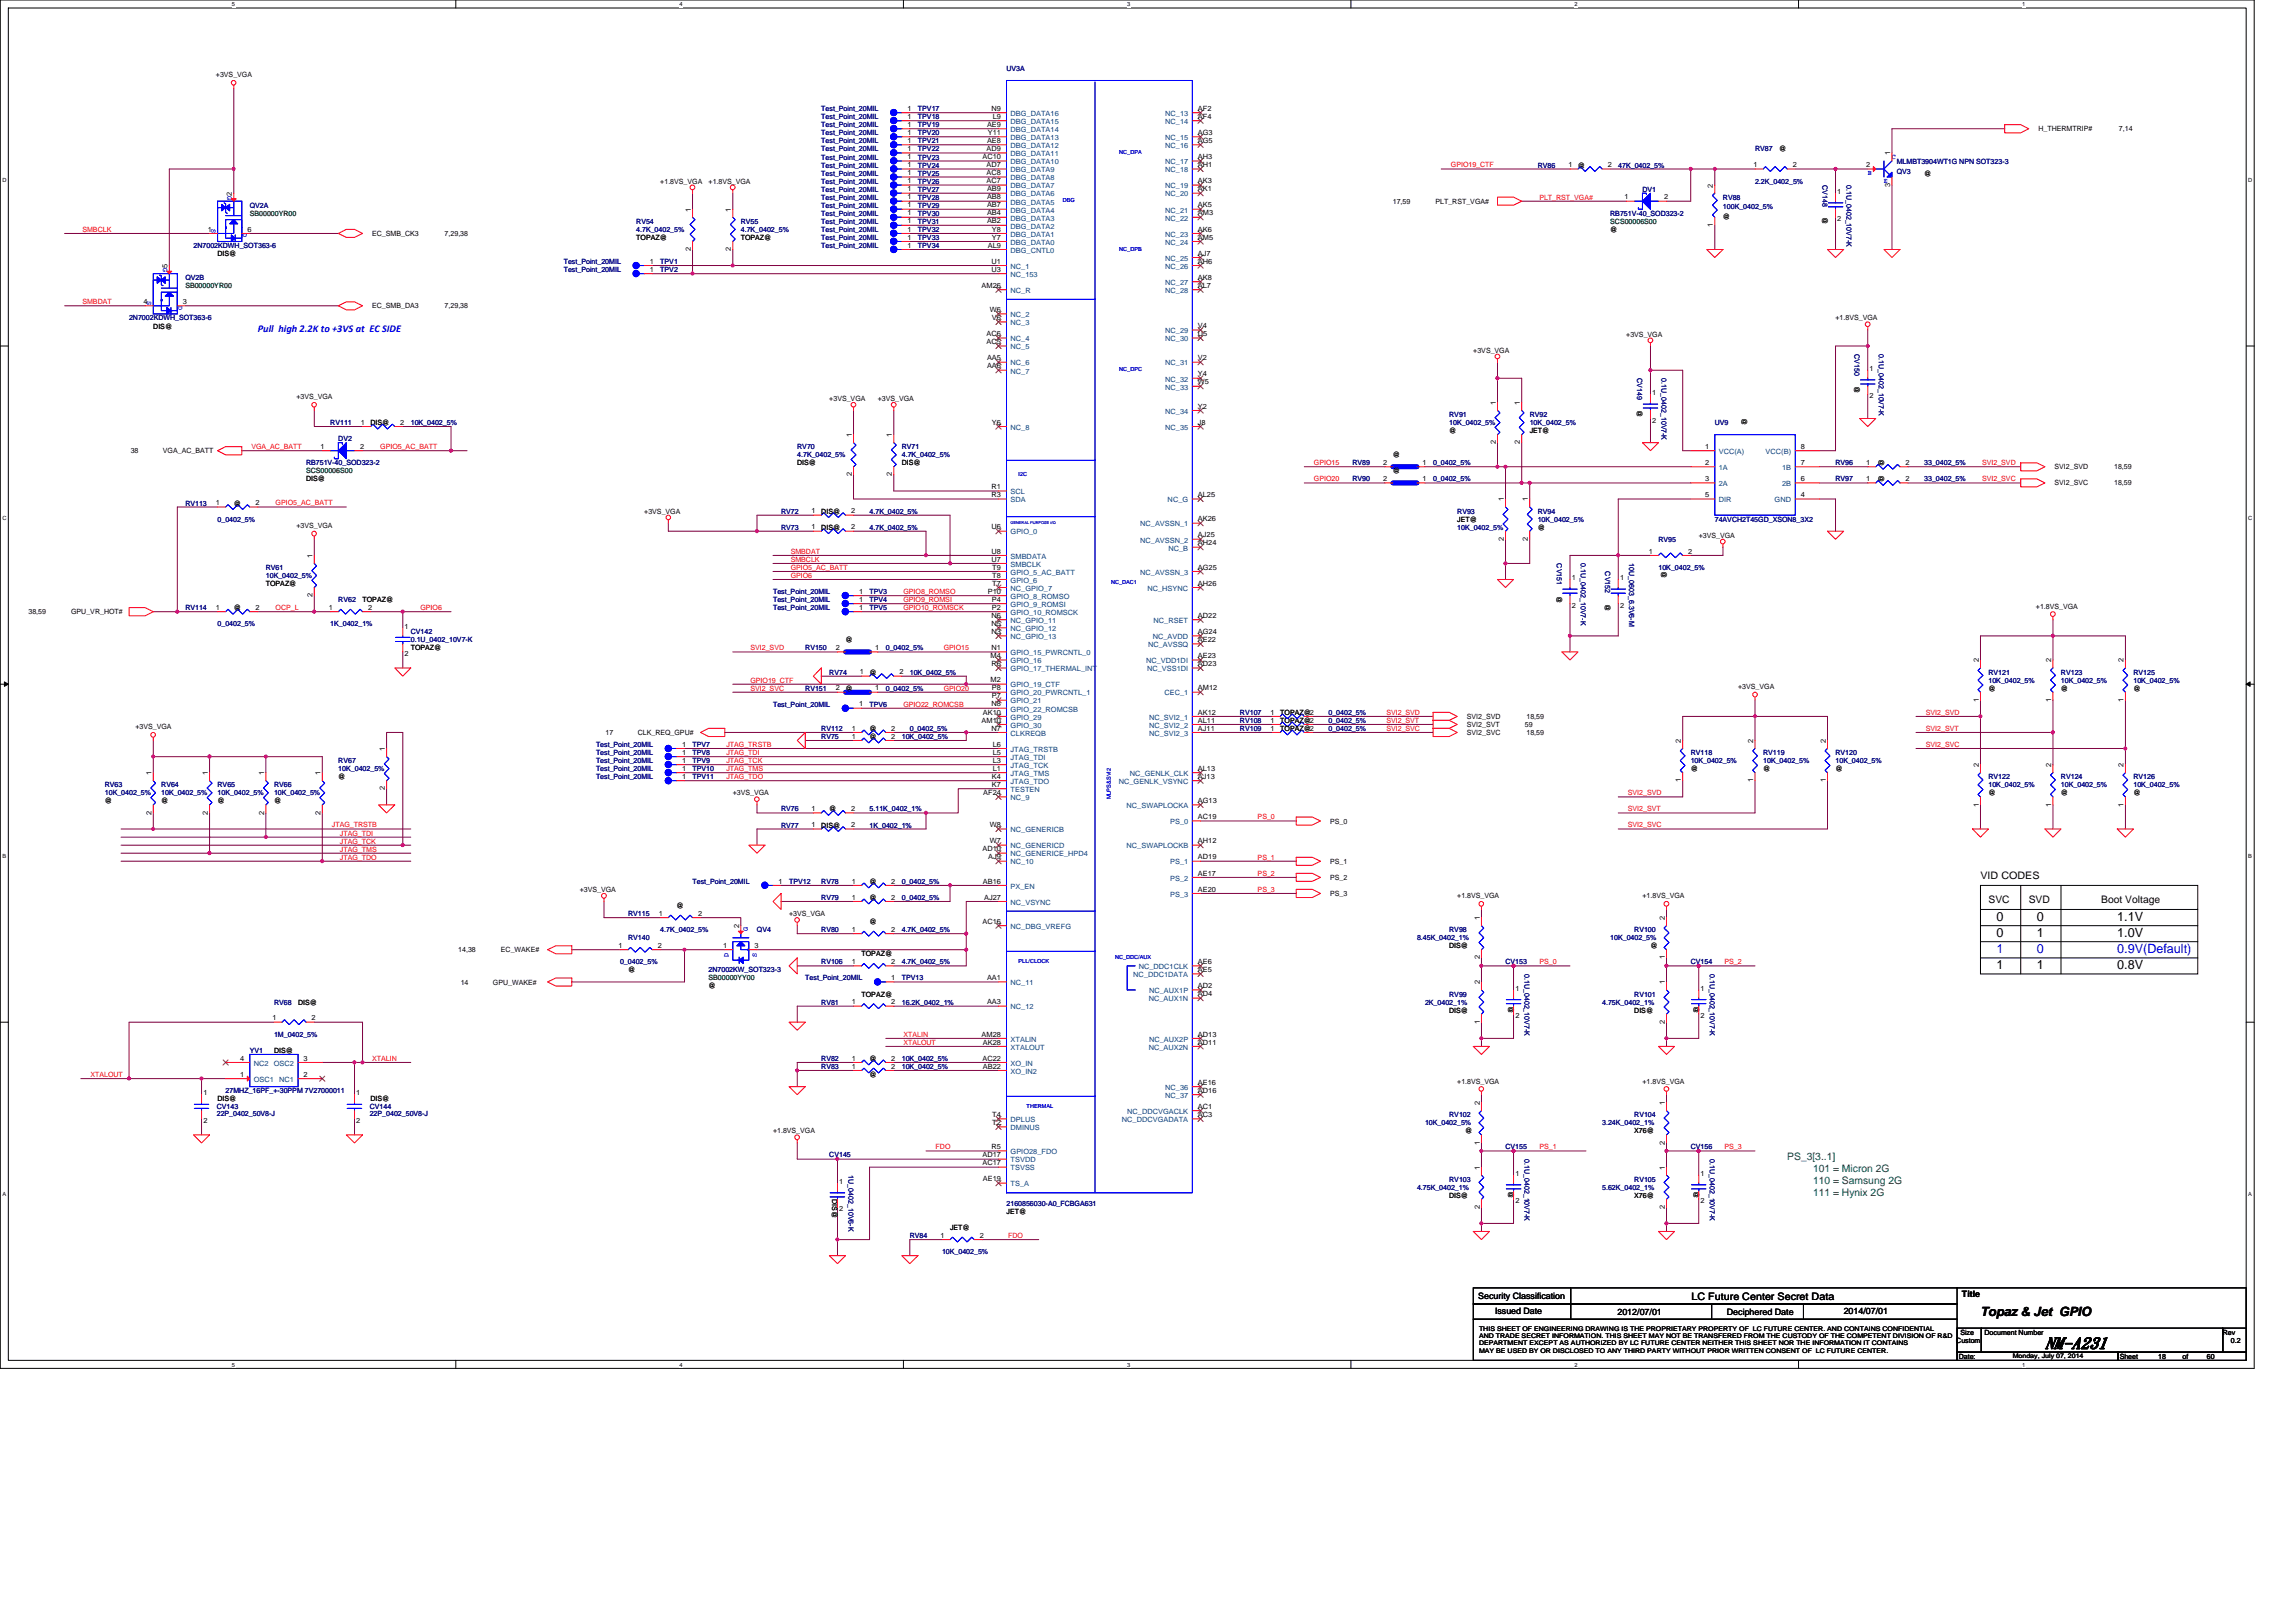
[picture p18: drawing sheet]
<svg xmlns="http://www.w3.org/2000/svg" width="297mm" height="210mm" viewBox="0 0 297 210" stroke-linecap="round" stroke-linejoin="round" font-family="sans-serif">
<defs><g id="words">
<text font-size="2.1" x="264.6" y="174.4">NM-A231</text>
<g font-size="1.7">
<text x="258.3" y="119.1">0</text>
<text x="263.5" y="119.1">0</text>
<text x="273.9" y="119.1">1.1V</text>
<text x="258.3" y="121.2">0</text>
<text x="258.3" y="125.4">1</text>
<text x="263.5" y="125.4">1</text>
<text x="263.5" y="121.2">1</text>
<text x="273.9" y="125.4">0.8V</text>
<text x="273.9" y="121.2">1.0V</text>
<text x="256.2" y="170.2">Topaz &amp; Jet GPIO</text>
</g>
<g font-size="1.7" fill="#00f">
<text x="258.3" y="123.3">1</text>
<text x="263.5" y="123.3">0</text>
<text x="273.9" y="123.3">0.9V(Default)</text>
</g>
<text font-size="1.3" fill="#00f" x="33.4" y="42.9">Pull high 2.2K to +3VS at EC SIDE</text>
<g font-size="1.3">
<text x="256.2" y="113.7">VID CODES</text>
<text x="257.3" y="116.8">SVC</text>
<text x="262.5" y="116.8">SVD</text>
<text x="271.8" y="116.8">Boot Voltage</text>
<text x="218.8" y="168.1">LC Future Center Secret Data</text>
</g>
<g font-size="1.3" fill="#008000">
<text x="231.2" y="150.1">PS_3[3..1]</text>
<text x="234.6" y="151.7">101 = Micron 2G</text>
<text x="234.6" y="153.2">110 = Samsung 2G</text>
<text x="234.6" y="154.7">111 = Hynix 2G</text>
</g>
<g font-size="1.1">
<text x="253.8" y="167.8">Title</text>
<text x="191.2" y="168.1">Security Classification</text>
<text x="193.4" y="170.1">Issued Date</text>
<text x="209.3" y="170.2">2012/07/01</text>
<text x="223.4" y="170.2">Deciphered Date</text>
<text x="238.5" y="170.1">2014/07/01</text>
</g>
<g font-size=".9">
<text x="27.9" y="10">+3VS_VGA</text>
<text x="117.4" y="16.4">1</text>
<text x="117.4" y="15.4">1</text>
<text x="117.4" y="14.4">1</text>
<text x="117.4" y="17.5">1</text>
<text x="127.7" y="16.4">AE9</text>
<text x="127.8" y="17.5">Y11</text>
<text x="128.3" y="14.4">N9</text>
<text x="128.4" y="15.4">L9</text>
<text x="155" y="17.5">AG3</text>
<text x="155" y="15.4">AF4</text>
<text x="155" y="14.4">AF2</text>
<text x="263.7" y="17">H_THERMTRIP#</text>
<text x="274.1" y="17">7,14</text>
<text x="85.4" y="23.7">+1.8VS_VGA</text>
<text x="91.7" y="23.7">+1.8VS_VGA</text>
<text x="117.4" y="21.6">1</text>
<text x="117.4" y="22.7">1</text>
<text x="117.4" y="20.6">1</text>
<text x="117.4" y="19.6">1</text>
<text x="117.4" y="18.5">1</text>
<text x="117.4" y="23.7">1</text>
<text x="127.1" y="20.6">AC10</text>
<text x="127.6" y="23.7">AC7</text>
<text x="127.6" y="22.7">AC8</text>
<text x="127.6" y="21.6">AD7</text>
<text x="127.6" y="19.6">AD9</text>
<text x="127.7" y="18.5">AE8</text>
<text x="155" y="23.7">AK3</text>
<text x="155" y="21.6">AH1</text>
<text x="155" y="20.6">AH3</text>
<text x="155" y="18.5">AG5</text>
<text x="202.9" y="21.6">1</text>
<text x="204.1" y="21.7">@</text>
<text x="208" y="21.6">2</text>
<text x="226.9" y="21.6">1</text>
<text x="230.2" y="19.6">@</text>
<text x="231.9" y="21.6">2</text>
<text x="241.4" y="21.6">2</text>
<text x="244.5" y="20.1" transform="rotate(-90 244.5 20.1)">1</text>
<text x="248.9" y="22.7">@</text>
<text x="26.9" y="30">1</text>
<text x="30" y="25.3" transform="rotate(-90 30 25.3)">2</text>
<text x="32" y="30">6</text>
<text x="89.4" y="27.4" transform="rotate(-90 89.4 27.4)">1</text>
<text x="94.6" y="27.4" transform="rotate(-90 94.6 27.4)">1</text>
<text x="117.4" y="27.9">1</text>
<text x="117.4" y="30">1</text>
<text x="117.4" y="25.8">1</text>
<text x="117.4" y="26.8">1</text>
<text x="117.4" y="28.9">1</text>
<text x="117.4" y="24.8">1</text>
<text x="127.7" y="28.9">AB2</text>
<text x="127.7" y="27.9">AB4</text>
<text x="127.7" y="26.8">AB7</text>
<text x="127.7" y="25.8">AB8</text>
<text x="127.7" y="24.8">AB9</text>
<text x="128.3" y="30">Y8</text>
<text x="155" y="30">AK6</text>
<text x="155" y="27.9">AM3</text>
<text x="155" y="26.8">AK5</text>
<text x="155" y="24.8">AK1</text>
<text x="180.2" y="26.4">17,59</text>
<text x="185.7" y="26.4">PLT_RST_VGA#</text>
<text x="208.3" y="30">@</text>
<text x="210.2" y="25.8">1</text>
<text x="215.3" y="25.8">2</text>
<text x="221.6" y="29.4" transform="rotate(-90 221.6 29.4)">1</text>
<text x="221.6" y="24.3" transform="rotate(-90 221.6 24.3)">2</text>
<text x="222.9" y="28.3">@</text>
<text x="235.8" y="28.1" transform="rotate(90 235.8 28.1)">@</text>
<text x="237.7" y="25.1">1</text>
<text x="237.7" y="28.6">2</text>
<text x="244.5" y="24.2" transform="rotate(-90 244.5 24.2)">3</text>
<text x="21.7" y="34.7" transform="rotate(-90 21.7 34.7)">5</text>
<text x="28.1" y="33.1">DIS@</text>
<text x="48.2" y="30.5">EC_SMB_CK3</text>
<text x="57.5" y="30.5">7,29,38</text>
<text x="82.3" y="31.1">TOPAZ@</text>
<text x="84.1" y="34.1">1</text>
<text x="84.1" y="35.2">1</text>
<text x="89.4" y="32.5" transform="rotate(-90 89.4 32.5)">2</text>
<text x="94.6" y="32.5" transform="rotate(-90 94.6 32.5)">2</text>
<text x="95.8" y="31.1">TOPAZ@</text>
<text x="117.4" y="31">1</text>
<text x="117.4" y="32">1</text>
<text x="127.8" y="32">AL9</text>
<text x="128.3" y="35.2">U3</text>
<text x="128.3" y="34.1">U1</text>
<text x="128.3" y="31">Y7</text>
<text x="155" y="34.1">AH6</text>
<text x="155" y="33.1">AJ7</text>
<text x="155" y="31">AM5</text>
<text x="18.6" y="39.3">4</text>
<text x="23.7" y="39.3">3</text>
<text x="48.2" y="39.9">EC_SMB_DA3</text>
<text x="57.5" y="39.9">7,29,38</text>
<text x="127" y="37.3">AM26</text>
<text x="128.1" y="40.4">W6</text>
<text x="128.3" y="41.4">V6</text>
<text x="155" y="37.3">AL7</text>
<text x="155" y="36.2">AK8</text>
<text x="237.5" y="41.5">+1.8VS_VGA</text>
<text x="19.8" y="42.5">DIS@</text>
<text x="127.6" y="44.5">AC5</text>
<text x="127.6" y="43.5">AC6</text>
<text x="127.7" y="47.7">AA6</text>
<text x="127.7" y="46.6">AA5</text>
<text x="155" y="46.6">V2</text>
<text x="155" y="43.5">U5</text>
<text x="155" y="42.5">V4</text>
<text x="190.6" y="45.6">+3VS_VGA</text>
<text x="210.4" y="43.5">+3VS_VGA</text>
<text x="38.4" y="51.7">+3VS_VGA</text>
<text x="107.3" y="51.9">+3VS_VGA</text>
<text x="113.6" y="51.9">+3VS_VGA</text>
<text x="155" y="52.9">Y2</text>
<text x="155" y="49.7">W5</text>
<text x="155" y="48.7">Y4</text>
<text x="193.5" y="52.4" transform="rotate(-90 193.5 52.4)">1</text>
<text x="196.6" y="52.4" transform="rotate(-90 196.6 52.4)">1</text>
<text x="211.8" y="53.1" transform="rotate(90 211.8 53.1)">@</text>
<text x="213.8" y="51.1">1</text>
<text x="239.9" y="50" transform="rotate(90 239.9 50)">@</text>
<text x="241.9" y="48">1</text>
<text x="241.9" y="51.5">2</text>
<text x="16.9" y="58.6">38</text>
<text x="21.1" y="58.6">VGA_AC_BATT</text>
<text x="41.5" y="58.1">1</text>
<text x="46.6" y="58.1">2</text>
<text x="46.7" y="54.9">1</text>
<text x="47.9" y="55">DIS@</text>
<text x="51.8" y="54.9">2</text>
<text x="110.2" y="56.6" transform="rotate(-90 110.2 56.6)">1</text>
<text x="115.4" y="56.6" transform="rotate(-90 115.4 56.6)">1</text>
<text x="128.3" y="54.9">Y6</text>
<text x="155" y="54.9">J8</text>
<text x="180.2" y="59.2">@</text>
<text x="187.5" y="56">@</text>
<text x="193.5" y="57.5" transform="rotate(-90 193.5 57.5)">2</text>
<text x="196.6" y="57.5" transform="rotate(-90 196.6 57.5)">2</text>
<text x="197.9" y="56">JET@</text>
<text x="213.8" y="54.7">2</text>
<text x="220.6" y="58.1">1</text>
<text x="225.4" y="54.1" transform="rotate(90 225.4 54.1)">@</text>
<text x="233" y="58.1">8</text>
<text x="243.1" y="59.4" transform="rotate(90 243.1 59.4)">@</text>
<text x="27.9" y="65.4">1</text>
<text x="30.2" y="65.4">@</text>
<text x="33" y="65.4">2</text>
<text x="39.6" y="62.3">DIS@</text>
<text x="103.1" y="60.2">DIS@</text>
<text x="110.2" y="61.6" transform="rotate(-90 110.2 61.6)">2</text>
<text x="115.4" y="61.6" transform="rotate(-90 115.4 61.6)">2</text>
<text x="116.7" y="60.2">DIS@</text>
<text x="128.3" y="64.3">R3</text>
<text x="128.3" y="63.3">R1</text>
<text x="155" y="64.3">AL25</text>
<text x="178.9" y="60.2">2</text>
<text x="178.9" y="62.3">2</text>
<text x="180.2" y="61.2">@</text>
<text x="184" y="60.2">1</text>
<text x="184" y="62.3">1</text>
<text x="194.5" y="64.9" transform="rotate(-90 194.5 64.9)">1</text>
<text x="197.7" y="64.9" transform="rotate(-90 197.7 64.9)">1</text>
<text x="220.6" y="60.2">2</text>
<text x="220.6" y="62.3">3</text>
<text x="220.6" y="64.3">5</text>
<text x="233" y="64.3">4</text>
<text x="233" y="62.3">6</text>
<text x="233" y="60.2">7</text>
<text x="241.4" y="62.3">1</text>
<text x="241.4" y="60.2">1</text>
<text x="243.1" y="61.4" transform="rotate(90 243.1 61.4)">@</text>
<text x="246.5" y="62.3">2</text>
<text x="246.5" y="60.2">2</text>
<text x="265.8" y="60.7">SVI2_SVD</text>
<text x="265.8" y="62.8">SVI2_SVC</text>
<text x="273.5" y="60.7">18,59</text>
<text x="273.5" y="62.8">18,59</text>
<text x="38.4" y="68.3">+3VS_VGA</text>
<text x="83.4" y="66.4">+3VS_VGA</text>
<text x="105" y="66.4">1</text>
<text x="105" y="68.5">1</text>
<text x="106.3" y="66.4">DIS@</text>
<text x="106.3" y="68.5">DIS@</text>
<text x="110.1" y="66.4">2</text>
<text x="110.1" y="68.5">2</text>
<text x="128.3" y="71.6">U8</text>
<text x="128.3" y="68.5">U6</text>
<text x="155" y="69.5">AJ25</text>
<text x="155" y="67.5">AK26</text>
<text x="155" y="70.6">AH24</text>
<text x="188.5" y="67.5">JET@</text>
<text x="194.5" y="70" transform="rotate(-90 194.5 70)">2</text>
<text x="197.7" y="70" transform="rotate(-90 197.7 70)">2</text>
<text x="198.9" y="68.5">@</text>
<text x="213.3" y="71.6">1</text>
<text x="218.4" y="71.6">2</text>
<text x="219.8" y="69.6">+3VS_VGA</text>
<text x="34.4" y="75.8">TOPAZ@</text>
<text x="40.4" y="77.3" transform="rotate(-90 40.4 77.3)">2</text>
<text x="40.4" y="72.2" transform="rotate(-90 40.4 72.2)">1</text>
<text x="46.9" y="77.9">TOPAZ@</text>
<text x="111.1" y="77.9">1</text>
<text x="111.1" y="76.8">1</text>
<text x="127.8" y="76.8">P10</text>
<text x="128.3" y="72.7">U7</text>
<text x="128.3" y="77.9">P4</text>
<text x="128.4" y="75.8">T7</text>
<text x="128.4" y="74.7">T8</text>
<text x="128.4" y="73.7">T9</text>
<text x="155" y="73.7">AG25</text>
<text x="155" y="75.8">AH26</text>
<text x="201.4" y="77.1" transform="rotate(90 201.4 77.1)">@</text>
<text x="203.3" y="75.1">1</text>
<text x="209.6" y="75.1">1</text>
<text x="214.9" y="73.9" transform="rotate(90 214.9 73.9)">@</text>
<text x="3.7" y="79.5">38,59</text>
<text x="9.2" y="79.5">GPU_VR_HOT#</text>
<text x="27.9" y="78.9">1</text>
<text x="30.2" y="79">@</text>
<text x="33" y="78.9">2</text>
<text x="42.5" y="78.9">1</text>
<text x="47.6" y="78.9">2</text>
<text x="52.3" y="81.3">1</text>
<text x="109.4" y="83.1">@</text>
<text x="111.1" y="78.9">1</text>
<text x="128.3" y="82">N3</text>
<text x="128.3" y="81">N5</text>
<text x="128.3" y="79.9">N6</text>
<text x="128.3" y="78.9">P2</text>
<text x="155" y="79.9">AD22</text>
<text x="155" y="82">AG24</text>
<text x="155" y="83.1">AE22</text>
<text x="203.3" y="78.6">2</text>
<text x="207.7" y="78.1" transform="rotate(90 207.7 78.1)">@</text>
<text x="209.6" y="78.6">2</text>
<text x="263.4" y="78.7">+1.8VS_VGA</text>
<text x="52.3" y="84.9">2</text>
<text x="53.1" y="84.2">TOPAZ@</text>
<text x="108.1" y="89.3">2</text>
<text x="108.1" y="84.1">2</text>
<text x="109.4" y="89.4">@</text>
<text x="111.2" y="87.2">1</text>
<text x="112.5" y="87.3">@</text>
<text x="113.2" y="89.3">1</text>
<text x="113.2" y="84.1">1</text>
<text x="116.3" y="87.2">2</text>
<text x="128.2" y="88.3">M2</text>
<text x="128.2" y="85.2">M4</text>
<text x="128.3" y="86.2">R6</text>
<text x="128.3" y="84.1">N1</text>
<text x="128.3" y="89.3">P8</text>
<text x="155" y="85.2">AE23</text>
<text x="155" y="86.2">AD23</text>
<text x="155" y="89.3">AM12</text>
<text x="224.9" y="89.2">+3VS_VGA</text>
<text x="256" y="85.7" transform="rotate(-90 256 85.7)">2</text>
<text x="257.3" y="89.4">@</text>
<text x="265.4" y="85.7" transform="rotate(-90 265.4 85.7)">2</text>
<text x="266.6" y="89.4">@</text>
<text x="274.7" y="85.7" transform="rotate(-90 274.7 85.7)">2</text>
<text x="276" y="89.4">@</text>
<text x="17.5" y="94.4">+3VS_VGA</text>
<text x="78.4" y="95.1">17</text>
<text x="82.5" y="95.1">CLK_REQ_GPU#</text>
<text x="110.2" y="95.6">1</text>
<text x="110.2" y="94.5">1</text>
<text x="111.1" y="91.4">1</text>
<text x="112.5" y="95.6">@</text>
<text x="112.5" y="94.6">@</text>
<text x="115.3" y="95.6">2</text>
<text x="115.3" y="94.5">2</text>
<text x="127" y="93.5">AM10</text>
<text x="127.2" y="92.5">AK10</text>
<text x="128.3" y="94.5">N7</text>
<text x="128.3" y="91.4">N8</text>
<text x="128.3" y="90.4">P7</text>
<text x="155" y="94.5">AJ11</text>
<text x="155" y="93.5">AL11</text>
<text x="155" y="92.5">AK12</text>
<text x="164.4" y="93.5">1</text>
<text x="164.4" y="94.5">1</text>
<text x="164.4" y="92.5">1</text>
<text x="165.6" y="93.5">TOPAZ@2</text>
<text x="165.6" y="94.6">TOPAZ@2</text>
<text x="165.6" y="92.5">TOPAZ@2</text>
<text x="189.8" y="93">SVI2_SVD</text>
<text x="189.8" y="94">SVI2_SVT</text>
<text x="189.8" y="95.1">SVI2_SVC</text>
<text x="197.3" y="94">59</text>
<text x="197.5" y="93">18,59</text>
<text x="197.5" y="95.1">18,59</text>
<text x="256" y="90.8" transform="rotate(-90 256 90.8)">1</text>
<text x="265.4" y="90.8" transform="rotate(-90 265.4 90.8)">1</text>
<text x="274.7" y="90.8" transform="rotate(-90 274.7 90.8)">1</text>
<text x="19.6" y="100.3" transform="rotate(-90 19.6 100.3)">1</text>
<text x="26.9" y="100.3" transform="rotate(-90 26.9 100.3)">1</text>
<text x="34.2" y="100.3" transform="rotate(-90 34.2 100.3)">1</text>
<text x="41.5" y="100.3" transform="rotate(-90 41.5 100.3)">1</text>
<text x="43.8" y="100.8">@</text>
<text x="49.8" y="97.2" transform="rotate(-90 49.8 97.2)">1</text>
<text x="88.2" y="99.7">1</text>
<text x="88.2" y="98.7">1</text>
<text x="88.2" y="100.8">1</text>
<text x="88.2" y="97.7">1</text>
<text x="88.2" y="96.6">1</text>
<text x="128.3" y="101.8">K7</text>
<text x="128.3" y="100.8">K4</text>
<text x="128.4" y="99.7">L1</text>
<text x="128.4" y="98.7">L3</text>
<text x="128.4" y="97.7">L5</text>
<text x="128.4" y="96.6">L6</text>
<text x="155" y="100.8">AJ13</text>
<text x="155" y="99.7">AL13</text>
<text x="217.5" y="101.2" transform="rotate(-90 217.5 101.2)">1</text>
<text x="217.5" y="96.1" transform="rotate(-90 217.5 96.1)">2</text>
<text x="218.7" y="99.8">@</text>
<text x="226.8" y="101.2" transform="rotate(-90 226.8 101.2)">1</text>
<text x="226.8" y="96.1" transform="rotate(-90 226.8 96.1)">2</text>
<text x="228.1" y="99.8">@</text>
<text x="236.2" y="101.2" transform="rotate(-90 236.2 101.2)">1</text>
<text x="236.2" y="96.1" transform="rotate(-90 236.2 96.1)">2</text>
<text x="237.5" y="99.8">@</text>
<text x="256" y="99.3" transform="rotate(-90 256 99.3)">2</text>
<text x="265.4" y="99.3" transform="rotate(-90 265.4 99.3)">2</text>
<text x="274.7" y="99.3" transform="rotate(-90 274.7 99.3)">2</text>
<text x="13.6" y="103.9">@</text>
<text x="19.6" y="105.4" transform="rotate(-90 19.6 105.4)">2</text>
<text x="20.9" y="103.9">@</text>
<text x="26.9" y="105.4" transform="rotate(-90 26.9 105.4)">2</text>
<text x="28.1" y="103.9">@</text>
<text x="34.2" y="105.4" transform="rotate(-90 34.2 105.4)">2</text>
<text x="35.5" y="103.9">@</text>
<text x="41.5" y="105.4" transform="rotate(-90 41.5 105.4)">2</text>
<text x="49.8" y="102.3" transform="rotate(-90 49.8 102.3)">2</text>
<text x="94.8" y="102.9">+3VS_VGA</text>
<text x="105" y="107">1</text>
<text x="105" y="104.9">1</text>
<text x="106.3" y="107.1">DIS@</text>
<text x="107.3" y="105">@</text>
<text x="110.1" y="107">2</text>
<text x="110.1" y="104.9">2</text>
<text x="127.2" y="102.9">AF24</text>
<text x="128.1" y="107">W8</text>
<text x="155" y="103.9">AG13</text>
<text x="155" y="106">AC19</text>
<text x="172.1" y="106.6">PS_0</text>
<text x="256" y="104.4" transform="rotate(-90 256 104.4)">1</text>
<text x="257.3" y="102.9">@</text>
<text x="265.4" y="104.4" transform="rotate(-90 265.4 104.4)">1</text>
<text x="266.6" y="102.9">@</text>
<text x="274.7" y="104.4" transform="rotate(-90 274.7 104.4)">1</text>
<text x="276" y="102.9">@</text>
<text x="127.1" y="110.2">AD10</text>
<text x="127.8" y="111.2">AJ9</text>
<text x="128.1" y="109.1">W7</text>
<text x="155" y="109.1">AH12</text>
<text x="155" y="113.3">AE17</text>
<text x="155" y="111.2">AD19</text>
<text x="172.1" y="111.8">PS_1</text>
<text x="172.1" y="113.8">PS_2</text>
<text x="75" y="115.4">+3VS_VGA</text>
<text x="85.2" y="118.5">1</text>
<text x="87.5" y="117.5">@</text>
<text x="90.3" y="118.5">2</text>
<text x="100.7" y="114.3">1</text>
<text x="102.1" y="118.5">+3VS_VGA</text>
<text x="110.2" y="116.4">1</text>
<text x="110.2" y="114.3">1</text>
<text x="112.5" y="119.6">@</text>
<text x="112.5" y="116.4">@</text>
<text x="112.5" y="114.4">@</text>
<text x="115.3" y="116.4">2</text>
<text x="115.3" y="114.3">2</text>
<text x="127.1" y="119.5">AC16</text>
<text x="127.2" y="114.3">AB16</text>
<text x="127.3" y="116.4">AJ27</text>
<text x="155" y="115.4">AE20</text>
<text x="172.1" y="115.9">PS_3</text>
<text x="188.5" y="116.2">+1.8VS_VGA</text>
<text x="191.4" y="119" transform="rotate(-90 191.4 119)">1</text>
<text x="212.5" y="116.2">+1.8VS_VGA</text>
<text x="215.4" y="119" transform="rotate(-90 215.4 119)">2</text>
<text x="59.3" y="123.2">14,38</text>
<text x="64.8" y="123.2">EC_WAKE#</text>
<text x="80" y="122.6">1</text>
<text x="81.3" y="125.8">@</text>
<text x="85.1" y="122.6">2</text>
<text x="93.6" y="122.6">1</text>
<text x="95.6" y="120.1" transform="rotate(-90 95.6 120.1)">2</text>
<text x="97.6" y="122.6">3</text>
<text x="110.2" y="124.7">1</text>
<text x="110.2" y="120.6">1</text>
<text x="111.5" y="123.7">TOPAZ@</text>
<text x="115.3" y="124.7">2</text>
<text x="115.3" y="120.6">2</text>
<text x="155" y="125.8">AE5</text>
<text x="155" y="124.7">AE6</text>
<text x="187.5" y="122.7">DIS@</text>
<text x="191.4" y="124.1" transform="rotate(-90 191.4 124.1)">2</text>
<text x="213.5" y="122.7">@</text>
<text x="215.4" y="124.1" transform="rotate(-90 215.4 124.1)">1</text>
<text x="38.6" y="130">DIS@</text>
<text x="59.6" y="127.4">14</text>
<text x="63.8" y="127.4">GPU_WAKE#</text>
<text x="91.7" y="127.9">@</text>
<text x="110.2" y="129.9">1</text>
<text x="111.5" y="128.9">TOPAZ@</text>
<text x="115.3" y="129.9">2</text>
<text x="115.3" y="126.8">1</text>
<text x="127.7" y="129.9">AA3</text>
<text x="127.7" y="126.8">AA1</text>
<text x="155" y="127.8">AD2</text>
<text x="155" y="128.9">AD4</text>
<text x="187.5" y="131">DIS@</text>
<text x="191.4" y="127.4" transform="rotate(-90 191.4 127.4)">2</text>
<text x="195.2" y="130.2" transform="rotate(90 195.2 130.2)">@</text>
<text x="196" y="128.2">1</text>
<text x="196" y="131.7">2</text>
<text x="211.4" y="131">DIS@</text>
<text x="215.4" y="127.4" transform="rotate(-90 215.4 127.4)">1</text>
<text x="219.1" y="130.2" transform="rotate(90 219.1 130.2)">@</text>
<text x="220" y="128.2">1</text>
<text x="220" y="131.7">2</text>
<text x="31.1" y="137.2">4</text>
<text x="35.2" y="132">1</text>
<text x="35.5" y="136.2">DIS@</text>
<text x="39.3" y="137.2">3</text>
<text x="40.3" y="132">2</text>
<text x="110.2" y="137.2">1</text>
<text x="112.5" y="137.3">@</text>
<text x="115.3" y="137.2">2</text>
<text x="127" y="134.1">AM28</text>
<text x="127.1" y="137.2">AC22</text>
<text x="127.2" y="135.1">AK28</text>
<text x="155" y="134.1">AD13</text>
<text x="155" y="135.1">AD11</text>
<text x="191.4" y="132.5" transform="rotate(-90 191.4 132.5)">1</text>
<text x="215.4" y="132.5" transform="rotate(-90 215.4 132.5)">2</text>
<text x="26.3" y="141.7">1</text>
<text x="28.1" y="142.5">DIS@</text>
<text x="31.1" y="139.3">1</text>
<text x="39.3" y="139.3">2</text>
<text x="46.1" y="141.7">1</text>
<text x="47.9" y="142.5">DIS@</text>
<text x="110.2" y="138.3">1</text>
<text x="112.5" y="139.3">@</text>
<text x="115.3" y="138.3">2</text>
<text x="127.2" y="138.3">AB22</text>
<text x="155" y="143.5">AC1</text>
<text x="155" y="141.4">AD16</text>
<text x="155" y="140.4">AE16</text>
<text x="188.5" y="140.2">+1.8VS_VGA</text>
<text x="191.4" y="143" transform="rotate(-90 191.4 143)">2</text>
<text x="212.5" y="140.2">+1.8VS_VGA</text>
<text x="215.4" y="143" transform="rotate(-90 215.4 143)">1</text>
<text x="26.3" y="145.3">2</text>
<text x="46.1" y="145.3">2</text>
<text x="100" y="146.6">+1.8VS_VGA</text>
<text x="127.1" y="149.7">AD17</text>
<text x="128.3" y="148.7">R5</text>
<text x="128.4" y="145.6">T2</text>
<text x="128.4" y="144.5">T4</text>
<text x="155" y="144.5">AC3</text>
<text x="189.6" y="146.6">@</text>
<text x="191.4" y="148.1" transform="rotate(-90 191.4 148.1)">1</text>
<text x="211.4" y="146.6">X76@</text>
<text x="215.4" y="148.1" transform="rotate(-90 215.4 148.1)">2</text>
<text x="107.7" y="155.2" transform="rotate(90 107.7 155.2)">DIS@</text>
<text x="108.6" y="153.2">1</text>
<text x="127.1" y="150.8">AC17</text>
<text x="127.2" y="152.8">AE19</text>
<text x="187.5" y="155">DIS@</text>
<text x="191.4" y="151.3" transform="rotate(-90 191.4 151.3)">1</text>
<text x="195.2" y="154.1" transform="rotate(90 195.2 154.1)">@</text>
<text x="196" y="152.1">1</text>
<text x="196" y="155.7">2</text>
<text x="211.4" y="155">X76@</text>
<text x="215.4" y="151.3" transform="rotate(-90 215.4 151.3)">1</text>
<text x="219.1" y="154.1" transform="rotate(90 219.1 154.1)">@</text>
<text x="220" y="152.1">1</text>
<text x="220" y="155.7">2</text>
<text x="108.6" y="156.7">2</text>
<text x="121.7" y="160.1">1</text>
<text x="122.9" y="159.1">JET@</text>
<text x="126.8" y="160.1">2</text>
<text x="130.2" y="157.1">JET@</text>
<text x="191.4" y="156.4" transform="rotate(-90 191.4 156.4)">2</text>
<text x="215.4" y="156.4" transform="rotate(-90 215.4 156.4)">2</text>
<text x="253.1" y="173.7">Custom</text>
<text x="253.6" y="172.7">Size</text>
<text x="256.7" y="172.7">Document Number</text>
<text x="287.6" y="172.7">Rev</text>
<text x="288.6" y="173.7">0.2</text>
<text x="253.4" y="175.8">Date:</text>
<text x="274.2" y="175.8">Sheet</text>
<text x="279.2" y="175.8">18</text>
<text x="282.4" y="175.8">of</text>
<text x="285.5" y="175.8">60</text>
</g>
<g font-size=".9" fill="#000080">
<text x="130.2" y="9.2">UV3A</text>
<text x="106.3" y="16.5">Test_Point_20MIL</text>
<text x="106.3" y="15.4">Test_Point_20MIL</text>
<text x="106.3" y="14.4">Test_Point_20MIL</text>
<text x="106.3" y="17.5">Test_Point_20MIL</text>
<text x="118.8" y="16.5">TPV19</text>
<text x="118.8" y="15.4">TPV18</text>
<text x="118.8" y="14.4">TPV17</text>
<text x="118.8" y="17.5">TPV20</text>
<text x="106.3" y="21.7">Test_Point_20MIL</text>
<text x="106.3" y="22.7">Test_Point_20MIL</text>
<text x="106.3" y="20.6">Test_Point_20MIL</text>
<text x="106.3" y="19.6">Test_Point_20MIL</text>
<text x="106.3" y="18.5">Test_Point_20MIL</text>
<text x="106.3" y="23.7">Test_Point_20MIL</text>
<text x="118.8" y="21.7">TPV24</text>
<text x="118.8" y="22.7">TPV25</text>
<text x="118.8" y="20.6">TPV23</text>
<text x="118.8" y="19.6">TPV22</text>
<text x="118.8" y="18.5">TPV21</text>
<text x="118.8" y="23.7">TPV26</text>
<text x="198.9" y="21.7">RV86</text>
<text x="209.4" y="21.7">47K_0402_5%</text>
<text x="227.1" y="19.6">RV87</text>
<text x="227.1" y="23.7">2.2K_0402_5%</text>
<text x="235.8" y="23.9" transform="rotate(90 235.8 23.9)">CV148</text>
<text x="238.9" y="23.9" transform="rotate(90 238.9 23.9)">0.1U_0402_10V7-K</text>
<text x="245.4" y="22.5">QV3</text>
<text x="245.4" y="21.3">MLMBT3904WT1G NPN SOT323-3</text>
<text x="32.3" y="26.9">QV2A</text>
<text x="82.3" y="29">RV54</text>
<text x="82.3" y="30">4.7K_0402_5%</text>
<text x="95.8" y="29">RV55</text>
<text x="95.8" y="30">4.7K_0402_5%</text>
<text x="106.3" y="27.9">Test_Point_20MIL</text>
<text x="106.3" y="30">Test_Point_20MIL</text>
<text x="106.3" y="25.8">Test_Point_20MIL</text>
<text x="106.3" y="26.9">Test_Point_20MIL</text>
<text x="106.3" y="29">Test_Point_20MIL</text>
<text x="106.3" y="24.8">Test_Point_20MIL</text>
<text x="118.8" y="27.9">TPV30</text>
<text x="118.8" y="30">TPV32</text>
<text x="118.8" y="25.8">TPV28</text>
<text x="118.8" y="26.9">TPV29</text>
<text x="118.8" y="29">TPV31</text>
<text x="118.8" y="24.8">TPV27</text>
<text x="208.3" y="27.9">RB751V-40_SOD323-2</text>
<text x="212.5" y="24.8">DV1</text>
<text x="222.9" y="25.8">RV88</text>
<text x="222.9" y="27.1">100K_0402_5%</text>
<text x="25" y="32.1">2N7002KDWH_SOT363-6</text>
<text x="72.9" y="34.2">Test_Point_20MIL</text>
<text x="72.9" y="35.2">Test_Point_20MIL</text>
<text x="85.4" y="34.2">TPV1</text>
<text x="85.4" y="35.2">TPV2</text>
<text x="106.3" y="31.1">Test_Point_20MIL</text>
<text x="106.3" y="32.1">Test_Point_20MIL</text>
<text x="118.8" y="31.1">TPV33</text>
<text x="118.8" y="32.1">TPV34</text>
<text x="16.7" y="41.5">2N7002KDWH_SOT363-6</text>
<text x="24" y="36.3">QV2B</text>
<text x="239.9" y="45.8" transform="rotate(90 239.9 45.8)">CV150</text>
<text x="243.1" y="45.8" transform="rotate(90 243.1 45.8)">0.1U_0402_10V7-K</text>
<text x="187.5" y="54">RV91</text>
<text x="197.9" y="54">RV92</text>
<text x="211.8" y="48.9" transform="rotate(90 211.8 48.9)">CV149</text>
<text x="214.9" y="48.9" transform="rotate(90 214.9 48.9)">0.1U_0402_10V7-K</text>
<text x="42.7" y="55">RV111</text>
<text x="43.8" y="57.1">DV2</text>
<text x="53.1" y="55">10K_0402_5%</text>
<text x="103.1" y="58.1">RV70</text>
<text x="103.1" y="59.2">4.7K_0402_5%</text>
<text x="116.7" y="58.1">RV71</text>
<text x="116.7" y="59.2">4.7K_0402_5%</text>
<text x="187.5" y="55">10K_0402_5%</text>
<text x="197.9" y="55">10K_0402_5%</text>
<text x="221.8" y="55">UV9</text>
<text x="24" y="65.4">RV113</text>
<text x="39.6" y="60.2">RB751V-40_SOD323-2</text>
<text x="175" y="60.2">RV89</text>
<text x="175" y="62.3">RV90</text>
<text x="185.4" y="60.2">0_0402_5%</text>
<text x="185.4" y="62.3">0_0402_5%</text>
<text x="237.5" y="62.3">RV97</text>
<text x="237.5" y="60.2">RV96</text>
<text x="248.9" y="62.3">33_0402_5%</text>
<text x="248.9" y="60.2">33_0402_5%</text>
<text x="28.1" y="67.5">0_0402_5%</text>
<text x="101" y="66.4">RV72</text>
<text x="101" y="68.5">RV73</text>
<text x="112.5" y="66.4">4.7K_0402_5%</text>
<text x="112.5" y="68.5">4.7K_0402_5%</text>
<text x="188.5" y="66.4">RV93</text>
<text x="188.5" y="68.5">10K_0402_5%</text>
<text x="198.9" y="66.4">RV94</text>
<text x="198.9" y="67.5">10K_0402_5%</text>
<text x="214.6" y="70.1">RV95</text>
<text x="221.8" y="67.5">74AVCH2T45GD_XSON8_3X2</text>
<text x="34.4" y="73.7">RV61</text>
<text x="34.4" y="74.8">10K_0402_5%</text>
<text x="43.8" y="77.9">RV62</text>
<text x="100" y="77.9">Test_Point_20MIL</text>
<text x="100" y="76.9">Test_Point_20MIL</text>
<text x="112.5" y="77.9">TPV4</text>
<text x="112.5" y="76.9">TPV3</text>
<text x="201.4" y="72.9" transform="rotate(90 201.4 72.9)">CV151</text>
<text x="204.5" y="72.9" transform="rotate(90 204.5 72.9)">0.1U_0402_10V7-K</text>
<text x="207.7" y="73.9" transform="rotate(90 207.7 73.9)">CV152</text>
<text x="210.8" y="72.9" transform="rotate(90 210.8 72.9)">10U_0603_6.3V6-M</text>
<text x="214.6" y="73.7">10K_0402_5%</text>
<text x="24" y="79">RV114</text>
<text x="28.1" y="81">0_0402_5%</text>
<text x="42.7" y="81">1K_0402_1%</text>
<text x="53.1" y="82.1">CV142</text>
<text x="53.1" y="83.1">0.1U_0402_10V7-K</text>
<text x="100" y="79">Test_Point_20MIL</text>
<text x="112.5" y="79">TPV5</text>
<text x="104.2" y="89.4">RV151</text>
<text x="104.2" y="84.2">RV150</text>
<text x="107.3" y="87.3">RV74</text>
<text x="114.6" y="89.4">0_0402_5%</text>
<text x="114.6" y="84.2">0_0402_5%</text>
<text x="117.7" y="87.3">10K_0402_5%</text>
<text x="257.3" y="87.3">RV121</text>
<text x="257.3" y="88.3">10K_0402_5%</text>
<text x="266.6" y="87.3">RV123</text>
<text x="266.6" y="88.3">10K_0402_5%</text>
<text x="276" y="87.3">RV125</text>
<text x="276" y="88.3">10K_0402_5%</text>
<text x="100" y="91.4">Test_Point_20MIL</text>
<text x="106.3" y="95.6">RV75</text>
<text x="106.3" y="94.6">RV112</text>
<text x="112.5" y="91.4">TPV6</text>
<text x="116.7" y="95.6">10K_0402_5%</text>
<text x="117.7" y="94.6">0_0402_5%</text>
<text x="160.4" y="93.5">RV108</text>
<text x="160.4" y="94.6">RV109</text>
<text x="160.4" y="92.5">RV107</text>
<text x="171.9" y="93.5">0_0402_5%</text>
<text x="171.9" y="94.6">0_0402_5%</text>
<text x="171.9" y="92.5">0_0402_5%</text>
<text x="13.6" y="101.9">RV63</text>
<text x="20.9" y="101.9">RV64</text>
<text x="28.1" y="101.9">RV65</text>
<text x="35.5" y="101.9">RV66</text>
<text x="43.8" y="98.7">RV67</text>
<text x="43.8" y="99.8">10K_0402_5%</text>
<text x="77.1" y="99.8">Test_Point_20MIL</text>
<text x="77.1" y="98.7">Test_Point_20MIL</text>
<text x="77.1" y="100.8">Test_Point_20MIL</text>
<text x="77.1" y="97.7">Test_Point_20MIL</text>
<text x="77.1" y="96.6">Test_Point_20MIL</text>
<text x="89.6" y="99.8">TPV10</text>
<text x="89.6" y="98.7">TPV9</text>
<text x="89.6" y="100.8">TPV11</text>
<text x="89.6" y="97.7">TPV8</text>
<text x="89.6" y="96.6">TPV7</text>
<text x="218.7" y="97.7">RV118</text>
<text x="218.7" y="98.7">10K_0402_5%</text>
<text x="228.1" y="97.7">RV119</text>
<text x="228.1" y="98.7">10K_0402_5%</text>
<text x="237.5" y="97.7">RV120</text>
<text x="237.5" y="98.7">10K_0402_5%</text>
<text x="257.3" y="100.8">RV122</text>
<text x="257.3" y="101.9">10K_0402_5%</text>
<text x="266.6" y="100.8">RV124</text>
<text x="266.6" y="101.9">10K_0402_5%</text>
<text x="276" y="100.8">RV126</text>
<text x="276" y="101.9">10K_0402_5%</text>
<text x="13.6" y="102.9">10K_0402_5%</text>
<text x="20.9" y="102.9">10K_0402_5%</text>
<text x="28.1" y="102.9">10K_0402_5%</text>
<text x="35.5" y="102.9">10K_0402_5%</text>
<text x="101" y="107.1">RV77</text>
<text x="101" y="105">RV76</text>
<text x="112.5" y="107.1">1K_0402_1%</text>
<text x="112.5" y="105">5.11K_0402_1%</text>
<text x="81.3" y="118.5">RV115</text>
<text x="89.6" y="114.4">Test_Point_20MIL</text>
<text x="102.1" y="114.4">TPV12</text>
<text x="106.3" y="116.4">RV79</text>
<text x="106.3" y="114.4">RV78</text>
<text x="116.7" y="116.4">0_0402_5%</text>
<text x="116.7" y="114.4">0_0402_5%</text>
<text x="80.2" y="124.8">0_0402_5%</text>
<text x="81.3" y="121.6">RV140</text>
<text x="85.4" y="120.6">4.7K_0402_5%</text>
<text x="91.7" y="125.8">2N7002KW_SOT323-3</text>
<text x="97.9" y="120.6">QV4</text>
<text x="106.3" y="124.8">RV106</text>
<text x="106.3" y="120.6">RV80</text>
<text x="116.7" y="124.8">4.7K_0402_5%</text>
<text x="116.7" y="120.6">4.7K_0402_5%</text>
<text x="183.3" y="121.6">8.45K_0402_1%</text>
<text x="187.5" y="120.6">RV98</text>
<text x="194.8" y="124.8">CV153</text>
<text x="208.3" y="121.6">10K_0402_5%</text>
<text x="211.4" y="120.6">RV100</text>
<text x="218.7" y="124.8">CV154</text>
<text x="35.5" y="130">RV68</text>
<text x="104.2" y="126.9">Test_Point_20MIL</text>
<text x="106.3" y="130">RV81</text>
<text x="116.7" y="130">16.2K_0402_1%</text>
<text x="116.7" y="126.9">TPV13</text>
<text x="184.4" y="130">2K_0402_1%</text>
<text x="187.5" y="128.9">RV99</text>
<text x="197.2" y="126" transform="rotate(90 197.2 126)">0.1U_0402_10V7-K</text>
<text x="207.3" y="130">4.75K_0402_1%</text>
<text x="211.4" y="128.9">RV101</text>
<text x="221.2" y="126" transform="rotate(90 221.2 126)">0.1U_0402_10V7-K</text>
<text x="32.3" y="136.2">YV1</text>
<text x="35.5" y="134.1">1M_0402_5%</text>
<text x="106.3" y="137.3">RV82</text>
<text x="116.7" y="137.3">10K_0402_5%</text>
<text x="28" y="143.5">CV143</text>
<text x="29.2" y="141.4">27MHZ_16PF_+-30PPM 7V27000011</text>
<text x="47.8" y="143.5">CV144</text>
<text x="106.3" y="138.3">RV83</text>
<text x="116.7" y="138.3">10K_0402_5%</text>
<text x="28" y="144.4">22P_0402_50V8-J</text>
<text x="47.8" y="144.4">22P_0402_50V8-J</text>
<text x="107.3" y="149.8">CV145</text>
<text x="184.4" y="145.6">10K_0402_5%</text>
<text x="187.5" y="144.5">RV102</text>
<text x="194.8" y="148.7">CV155</text>
<text x="197.2" y="150" transform="rotate(90 197.2 150)">0.1U_0402_10V7-K</text>
<text x="207.3" y="145.6">3.24K_0402_1%</text>
<text x="211.4" y="144.5">RV104</text>
<text x="218.7" y="148.7">CV156</text>
<text x="221.2" y="150" transform="rotate(90 221.2 150)">0.1U_0402_10V7-K</text>
<text x="109.8" y="152" transform="rotate(90 109.8 152)">1U_0402_10V6-K</text>
<text x="183.3" y="153.9">4.75K_0402_1%</text>
<text x="187.5" y="152.9">RV103</text>
<text x="207.3" y="153.9">5.62K_0402_1%</text>
<text x="211.4" y="152.9">RV105</text>
<text x="117.7" y="160.2">RV84</text>
<text x="130.2" y="156">2160856030-A0_FCBGA631</text>
<text x="121.9" y="162.3">10K_0402_5%</text>
</g>
<g font-size=".9" fill="#004080">
<text x="130.7" y="17.1">DBG_DATA14</text>
<text x="130.7" y="16">DBG_DATA15</text>
<text x="130.7" y="15">DBG_DATA16</text>
<text x="150.7" y="16">NC_14</text>
<text x="150.7" y="15">NC_13</text>
<text x="130.7" y="23.3">DBG_DATA8</text>
<text x="130.7" y="22.3">DBG_DATA9</text>
<text x="130.7" y="21.3">DBG_DATA10</text>
<text x="130.7" y="20.2">DBG_DATA11</text>
<text x="130.7" y="19.2">DBG_DATA12</text>
<text x="130.7" y="18.1">DBG_DATA13</text>
<text x="150.7" y="22.3">NC_18</text>
<text x="150.7" y="21.3">NC_17</text>
<text x="150.7" y="19.2">NC_16</text>
<text x="150.7" y="18.1">NC_15</text>
<text x="130.7" y="29.6">DBG_DATA2</text>
<text x="130.7" y="28.5">DBG_DATA3</text>
<text x="130.7" y="27.5">DBG_DATA4</text>
<text x="130.7" y="26.5">DBG_DATA5</text>
<text x="130.7" y="25.4">DBG_DATA6</text>
<text x="130.7" y="24.4">DBG_DATA7</text>
<text x="150.7" y="28.5">NC_22</text>
<text x="150.7" y="27.5">NC_21</text>
<text x="150.7" y="25.4">NC_20</text>
<text x="150.7" y="24.4">NC_19</text>
<text x="130.7" y="35.8">NC_153</text>
<text x="130.7" y="34.8">NC_1</text>
<text x="130.7" y="32.7">DBG_CNTL0</text>
<text x="130.7" y="31.7">DBG_DATA0</text>
<text x="130.7" y="30.6">DBG_DATA1</text>
<text x="150.7" y="34.8">NC_26</text>
<text x="150.7" y="33.7">NC_25</text>
<text x="150.7" y="31.7">NC_24</text>
<text x="150.7" y="30.6">NC_23</text>
<text x="130.7" y="41">NC_2</text>
<text x="130.7" y="37.9">NC_R</text>
<text x="150.7" y="37.9">NC_28</text>
<text x="150.7" y="36.9">NC_27</text>
<text x="130.7" y="47.3">NC_6</text>
<text x="130.7" y="45.2">NC_5</text>
<text x="130.7" y="44.2">NC_4</text>
<text x="130.7" y="42.1">NC_3</text>
<text x="150.7" y="47.3">NC_31</text>
<text x="150.7" y="44.2">NC_30</text>
<text x="150.7" y="43.1">NC_29</text>
<text x="130.7" y="48.3">NC_7</text>
<text x="150.7" y="53.5">NC_34</text>
<text x="150.7" y="50.4">NC_33</text>
<text x="150.7" y="49.4">NC_32</text>
<text x="130.7" y="55.6">NC_8</text>
<text x="150.7" y="55.6">NC_35</text>
<text x="222.4" y="58.7">VCC(A)</text>
<text x="228.4" y="58.7">VCC(B)</text>
<text x="130.7" y="65">SDA</text>
<text x="130.7" y="63.9">SCL</text>
<text x="151.1" y="65">NC_G</text>
<text x="222.4" y="60.8">1A</text>
<text x="222.4" y="62.9">2A</text>
<text x="222.4" y="65">DIR</text>
<text x="229.6" y="65">GND</text>
<text x="230.6" y="62.9">2B</text>
<text x="230.6" y="60.8">1B</text>
<text x="130.7" y="69.2">GPIO_0</text>
<text x="147.5" y="70.2">NC_AVSSN_2</text>
<text x="147.5" y="68.1">NC_AVSSN_1</text>
<text x="151.2" y="71.2">NC_B</text>
<text x="130.7" y="77.5">GPIO_8_ROMSO</text>
<text x="130.7" y="76.4">NC_GPIO_7</text>
<text x="130.7" y="75.4">GPIO_6</text>
<text x="130.7" y="74.4">GPIO_5_AC_BATT</text>
<text x="130.7" y="73.3">SMBCLK</text>
<text x="130.7" y="72.3">SMBDATA</text>
<text x="147.5" y="74.4">NC_AVSSN_3</text>
<text x="148.4" y="76.4">NC_HSYNC</text>
<text x="130.7" y="82.7">NC_GPIO_13</text>
<text x="130.7" y="81.6">NC_GPIO_12</text>
<text x="130.7" y="80.6">NC_GPIO_11</text>
<text x="130.7" y="79.6">GPIO_10_ROMSCK</text>
<text x="130.7" y="78.5">GPIO_9_ROMSI</text>
<text x="148.5" y="83.7">NC_AVSSQ</text>
<text x="149.1" y="82.7">NC_AVDD</text>
<text x="149.2" y="80.6">NC_RSET</text>
<text x="130.7" y="90">GPIO_20_PWRCNTL_1</text>
<text x="130.7" y="88.9">GPIO_19_CTF</text>
<text x="130.7" y="86.8">GPIO_17_THERMAL_INT</text>
<text x="130.7" y="85.8">GPIO_16</text>
<text x="130.7" y="84.8">GPIO_15_PWRCNTL_0</text>
<text x="148.3" y="85.8">NC_VDD1DI</text>
<text x="148.4" y="86.8">NC_VSS1DI</text>
<text x="150.6" y="90">CEC_1</text>
<text x="130.7" y="95.2">CLKREQB</text>
<text x="130.7" y="94.1">GPIO_30</text>
<text x="130.7" y="93.1">GPIO_29</text>
<text x="130.7" y="92.1">GPIO_22_ROMCSB</text>
<text x="130.7" y="91">GPIO_21</text>
<text x="148.7" y="95.2">NC_SVI2_3</text>
<text x="148.7" y="94.1">NC_SVI2_2</text>
<text x="148.7" y="93.1">NC_SVI2_1</text>
<text x="130.7" y="101.4">JTAG_TDO</text>
<text x="130.7" y="100.4">JTAG_TMS</text>
<text x="130.7" y="99.4">JTAG_TCK</text>
<text x="130.7" y="98.3">JTAG_TDI</text>
<text x="130.7" y="97.3">JTAG_TRSTB</text>
<text x="144.7" y="101.4">NC_GENLK_VSYNC</text>
<text x="146.2" y="100.4">NC_GENLK_CLK</text>
<text x="130.7" y="107.7">NC_GENERICB</text>
<text x="130.7" y="103.5">NC_9</text>
<text x="130.7" y="102.5">TESTEN</text>
<text x="145.8" y="104.6">NC_SWAPLOCKA</text>
<text x="151.4" y="106.6">PS_0</text>
<text x="130.7" y="111.8">NC_10</text>
<text x="130.7" y="110.8">NC_GENERICE_HPD4</text>
<text x="130.7" y="109.8">NC_GENERICD</text>
<text x="145.8" y="109.8">NC_SWAPLOCKB</text>
<text x="151.4" y="113.9">PS_2</text>
<text x="151.4" y="111.8">PS_1</text>
<text x="130.7" y="117.1">NC_VSYNC</text>
<text x="130.7" y="115">PX_EN</text>
<text x="151.4" y="116">PS_3</text>
<text x="130.7" y="120.2">NC_DBG_VREFG</text>
<text x="147.3" y="125.4">NC_DDC1CLK</text>
<text x="130.7" y="130.6">NC_12</text>
<text x="130.7" y="127.5">NC_11</text>
<text x="146.6" y="126.4">NC_DDC1DATA</text>
<text x="148.6" y="129.6">NC_AUX1N</text>
<text x="148.7" y="128.5">NC_AUX1P</text>
<text x="32.8" y="137.9">NC2</text>
<text x="35.4" y="137.9">OSC2</text>
<text x="130.7" y="137.9">XO_IN</text>
<text x="130.7" y="135.8">XTALOUT</text>
<text x="130.7" y="134.8">XTALIN</text>
<text x="148.6" y="135.8">NC_AUX2N</text>
<text x="148.7" y="134.8">NC_AUX2P</text>
<text x="32.8" y="140">OSC1 NC1</text>
<text x="130.7" y="138.9">XO_IN2</text>
<text x="150.7" y="142">NC_37</text>
<text x="150.7" y="141">NC_36</text>
<text x="130.7" y="149.3">GPIO28_FDO</text>
<text x="130.7" y="146.2">DMINUS</text>
<text x="130.7" y="145.2">DPLUS</text>
<text x="145.1" y="145.2">NC_DDCVGADATA</text>
<text x="145.8" y="144.1">NC_DDCVGACLK</text>
<text x="130.7" y="153.5">TS_A</text>
<text x="130.7" y="151.4">TSVSS</text>
<text x="130.7" y="150.4">TSVDD</text>
</g>
<g font-size=".9" fill="#f00">
<text x="187.7" y="21.7">GPIO19_CTF</text>
<text x="10.7" y="30">SMBCLK</text>
<text x="199.2" y="25.8">PLT_RST_VGA#</text>
<text x="10.7" y="39.3">SMBDAT</text>
<text x="32.5" y="58.1">VGA_AC_BATT</text>
<text x="49.2" y="58.1">GPIO5_AC_BATT</text>
<text x="35.7" y="65.4">GPIO5_AC_BATT</text>
<text x="170" y="60.2">GPIO15</text>
<text x="170" y="62.3">GPIO20</text>
<text x="256.4" y="60.2">SVI2_SVD</text>
<text x="256.4" y="62.3">SVI2_SVC</text>
<text x="102.3" y="71.6">SMBDAT</text>
<text x="102.3" y="74.8">GPIO6</text>
<text x="102.3" y="73.7">GPIO5_AC_BATT</text>
<text x="102.3" y="72.7">SMBCLK</text>
<text x="116.9" y="76.9">GPIO8_ROMSO</text>
<text x="116.9" y="77.9">GPIO9_ROMSI</text>
<text x="35.7" y="78.9">OCP_L</text>
<text x="54.4" y="78.9">GPIO6</text>
<text x="116.9" y="78.9">GPIO10_ROMSCK</text>
<text x="97.1" y="88.3">GPIO19_CTF</text>
<text x="97.1" y="84.1">SVI2_SVD</text>
<text x="97.1" y="89.3">SVI2_SVC</text>
<text x="122.1" y="84.1">GPIO15</text>
<text x="122.1" y="89.3">GPIO20</text>
<text x="116.9" y="91.4">GPIO22_ROMCSB</text>
<text x="179.4" y="92.5">SVI2_SVD</text>
<text x="179.4" y="93.5">SVI2_SVT</text>
<text x="179.4" y="94.6">SVI2_SVC</text>
<text x="249.1" y="94.6">SVI2_SVT</text>
<text x="249.1" y="92.5">SVI2_SVD</text>
<text x="94" y="96.6">JTAG_TRSTB</text>
<text x="94" y="97.7">JTAG_TDI</text>
<text x="94" y="98.7">JTAG_TCK</text>
<text x="94" y="99.8">JTAG_TMS</text>
<text x="94" y="100.8">JTAG_TDO</text>
<text x="249.1" y="96.6">SVI2_SVC</text>
<text x="42.9" y="107">JTAG_TRSTB</text>
<text x="162.7" y="106">PS_0</text>
<text x="210.6" y="107">SVI2_SVC</text>
<text x="210.6" y="105">SVI2_SVT</text>
<text x="210.6" y="102.9">SVI2_SVD</text>
<text x="44" y="108.1">JTAG_TDI</text>
<text x="44" y="110.2">JTAG_TMS</text>
<text x="44" y="111.2">JTAG_TDO</text>
<text x="44" y="109.1">JTAG_TCK</text>
<text x="162.7" y="111.2">PS_1</text>
<text x="162.7" y="113.3">PS_2</text>
<text x="162.7" y="115.4">PS_3</text>
<text x="199.2" y="124.8">PS_0</text>
<text x="223.1" y="124.8">PS_2</text>
<text x="48.2" y="137.2">XTALIN</text>
<text x="116.9" y="134.1">XTALIN</text>
<text x="116.9" y="135.2">XTALOUT</text>
<text x="11.7" y="139.3">XTALOUT</text>
<text x="121" y="148.7">FDO</text>
<text x="199.2" y="148.7">PS_1</text>
<text x="223.1" y="148.7">PS_3</text>
<text x="130.4" y="160.2">FDO</text>
</g>
<g font-size=".9" fill="#00f">
<text x="241.6" y="22.6">B</text>
<text x="243.7" y="23.6">E</text>
<text x="244.8" y="20.5">C</text>
<text x="27.3" y="29.6" transform="rotate(90 27.3 29.6)">S</text>
<text x="29.4" y="25.3" transform="rotate(90 29.4 25.3)">G</text>
<text x="21.1" y="34.7" transform="rotate(90 21.1 34.7)">G</text>
<text x="31.4" y="30.2" transform="rotate(90 31.4 30.2)">D</text>
<text x="19" y="38.9" transform="rotate(90 19 38.9)">S</text>
<text x="23.1" y="39.6" transform="rotate(90 23.1 39.6)">D</text>
<text x="94.3" y="123.8" transform="rotate(-90 94.3 123.8)">D</text>
<text x="96.7" y="120.5" transform="rotate(-90 96.7 120.5)">G</text>
<text x="97.9" y="123.8" transform="rotate(-90 97.9 123.8)">S</text>
</g>
<g font-size=".9" fill="#008000">
<text x="32.3" y="27.9">SB00000YR00</text>
<text x="208.3" y="29">SCS00006S00</text>
<text x="24" y="37.3">SB00000YR00</text>
<text x="39.6" y="61.2">SCS00006S00</text>
<text x="91.7" y="126.9">SB00000YY00</text>
</g>
<g font-size=".8">
<text x="191.3" y="172.1">THIS SHEET OF ENGINEERING DRAWING IS THE PROPRIETARY PROPERTY OF LC FUTURE CENTER. AND CONTAINS CONFIDENTIAL</text>
<text x="191.3" y="173.1">AND TRADE SECRET INFORMATION. THIS SHEET MAY NOT BE TRANSFERED FROM THE CUSTODY OF THE COMPETENT DIVISION OF R&amp;D</text>
<text x="191.3" y="174.1">DEPARTMENT EXCEPT AS AUTHORIZED BY LC FUTURE CENTER NEITHER THIS SHEET NOR THE INFORMATION IT CONTAINS</text>
<text x="191.3" y="175">MAY BE USED BY OR DISCLOSED TO ANY THIRD PARTY WITHOUT PRIOR WRITTEN CONSENT OF LC FUTURE CENTER.</text>
<text x="260.4" y="175.7">Monday, July 07, 2014</text>
</g>
<g font-size=".7">
<text x="30" y=".8">5</text>
<text x="87.9" y=".8">4</text>
<text x="145.8" y=".8">3</text>
<text x="203.7" y=".8">2</text>
<text x="261.6" y=".8">1</text>
<text x=".3" y="23.6">D</text>
<text x="290.9" y="23.6">D</text>
<text x=".3" y="67.3">C</text>
<text x="290.9" y="67.3">C</text>
<text x=".3" y="111.1">B</text>
<text x="290.9" y="111.1">B</text>
<text x=".3" y="154.8">A</text>
<text x="290.9" y="154.8">A</text>
<text x="30" y="176.8">5</text>
<text x="87.9" y="176.8">4</text>
<text x="145.8" y="176.8">3</text>
<text x="203.7" y="176.8">2</text>
<text x="261.6" y="176.8">1</text>
</g>
<g font-size=".7" fill="#00f">
<text x="144.8" y="19.9">NC_DPA</text>
<text x="137.5" y="26.2">DBG</text>
<text x="144.8" y="32.4">NC_DPB</text>
<text x="144.8" y="48">NC_DPC</text>
<text x="131.8" y="61.6">I2C</text>
<text x="143.7" y="75.5">NC_DAC1</text>
<text x="143.7" y="103.4" transform="rotate(-90 143.7 103.4)">MLPS&amp;SVI2</text>
<text x="131.8" y="124.6">PLL/CLOCK</text>
<text x="144.3" y="124.1">NC_DDC/AUX</text>
<text x="132.8" y="143.3">THERMAL</text>
</g>
<text font-size=".5" fill="#00f" x="130.7" y="67.8">GENERAL PURPOSE I/O</text>
</g></defs>
<path d="M0 0h291.6v177h-291.6zM1.1 1h289.5v175h-289.5z" fill="none" stroke="#000" stroke-width=".13"/>
<g fill="#fff">
<path d="M30 .1h.4v.9h-.4z"/>
<path d="M30 176.1h.4v.9h-.4z"/>
</g>
<path d="M59 0v1M59 176v1" fill="none" stroke="#000" stroke-width=".13"/>
<g fill="#fff">
<path d="M87.9 .1h.4v.9h-.4z"/>
<path d="M87.9 176.1h.4v.9h-.4z"/>
</g>
<path d="M116.9 0v1M116.9 176v1" fill="none" stroke="#000" stroke-width=".13"/>
<g fill="#fff">
<path d="M145.8 .1h.4v.9h-.4z"/>
<path d="M145.8 176.1h.4v.9h-.4z"/>
</g>
<path d="M174.8 0v1M174.8 176v1" fill="none" stroke="#000" stroke-width=".13"/>
<g fill="#fff">
<path d="M203.7 .1h.4v.9h-.4z"/>
<path d="M203.7 176.1h.4v.9h-.4z"/>
</g>
<path d="M232.7 0v1M232.7 176v1" fill="none" stroke="#000" stroke-width=".13"/>
<g fill="#fff">
<path d="M261.6 .1h.4v.9h-.4z"/>
<path d="M261.6 176.1h.4v.9h-.4z"/>
<path d="M.3 22.9h.5v.8h-.5z"/>
<path d="M290.9 22.9h.5v.8h-.5z"/>
<path d="M.3 66.6h.5v.9h-.5z"/>
<path d="M290.9 66.6h.5v.9h-.5z"/>
</g>
<path d="M0 44.8h1.1M290.6 44.8h1" fill="none" stroke="#000" stroke-width=".13"/>
<g fill="#fff">
<path d="M.3 110.4h.5v.8h-.5z"/>
<path d="M290.9 110.4h.5v.8h-.5z"/>
</g>
<path d="M0 88.5h1.1M290.6 88.5h1" fill="none" stroke="#000" stroke-width=".13"/>
<path d="M.6 88.2l.5 .3-.5 .3zM290.6 88.5l.5-.3v.6z" fill="#000" stroke="#000" stroke-width=".13"/>
<g fill="#fff">
<path d="M.3 154.1h.5v.8h-.5z"/>
<path d="M290.9 154.1h.5v.8h-.5z"/>
</g>
<g fill="none" stroke="#000" stroke-width=".13">
<path d="M256.2 114.6h28.1v11.4h-28.1zM256.2 119.8h28.1M256.2 117.7h28.1M261.4 114.6v11.4M266.6 114.6v11.4M0 132.2h1.1M256.2 121.8h28.1M256.2 123.9h28.1M290.6 132.2h1M190.6 166.6h62.6v2.1h-62.6zM190.6 168.7h62.6v2h-62.6zM190.6 170.7h62.6v5.3h-62.6z"/>
<path d="M203.2 166.6v4.1M221.4 168.7v2M233.3 168.7v2M253.1 166.6h37.5v5.2M253.2 174.9h20.8v1.1h-20.8zM253.2 171.8h3.1v3.1h-3.1zM256.3 171.8h31.3v3.1h-31.3zM274 174.9h16.6v1.1h-16.6zM287.6 171.8h3v3.1h-3z"/>
</g>
<g fill="none" stroke="#800040" stroke-width=".13">
<path d="M30.2 11.5v10.4M117.7 14.6h11.5M117.7 15.6h11.5M117.7 16.7h11.5M117.7 17.7h11.5M117.7 18.7h11.5M117.7 19.8h11.5M259.4 16.7h-14.6v3.1M8.4 39.6h10.4M8.4 30.2h18.7M24 39.6h19.8M30.2 21.9h-8.3v12.5"/>
<path d="M30.2 21.9v3.1M32.3 30.2h11.5M84.4 35.4h5.2M84.4 34.4h10.4M89.6 32.3v3.1M89.6 25v2.1M89.6 35.4h39.6M94.8 32.3v2.1M94.8 34.4h34.4M94.8 25v2.1M117.7 20.8h11.5M117.7 21.9h11.5"/>
<path d="M117.7 22.9h11.5M117.7 23.9h11.5M117.7 25h11.5M117.7 26h11.5M117.7 27.1h11.5M117.7 28.1h11.5M117.7 30.2h11.5M117.7 31.2h11.5M117.7 32.3h11.5M117.7 29.1h11.5M186.5 21.9h16.6M196.9 26h13.5"/>
<path d="M208.3 21.9h10.4M218.7 21.9h3.1M218.7 21.9v4.1h-3.1M221.8 21.9h5.3M221.8 29.1v3.2M221.8 21.9v2M232.3 21.9h5.2M237.5 21.9v3.1M237.5 28.1v4.2M237.5 21.9h4.1M244.8 23.9v8.4M31.3 58.3h10.4"/>
<path d="M40.7 53.1v2.1h6.2M46.9 58.3h11.5M52.1 55.2h6.3v3.1M58.4 58.3h2M110.4 53.1v3.1M115.6 53.1v3.1M193.7 57.3v3.1M193.7 46.9v2M193.7 48.9v3.2M193.7 48.9h3.2v3.2M196.9 57.3v5.2M213.5 47.9v3.1"/>
<path d="M213.5 44.8v3.1M213.5 54.1v3.2M213.5 47.9h4.2v10.4h1M241.6 42.7v2.1M241.6 51v3.1M241.6 44.8h-4.1v13.5h-2.1M241.6 44.8v3.1M19.8 79.1h8.3M28.1 65.6h-5.2v13.5M33.4 79.1h7.3M33.4 65.6h11.4M40.7 79.1h2"/>
<path d="M40.7 77.1v2M40.7 69.8v2.1M47.9 79.1h4.2M52.1 79.1v2.1M52.1 79.1h6.3M86.5 67.7v1h18.7M100 71.9h19.8M100 73.9h29.2M100 75h29.2M100 72.9h22.9M105.2 66.7h-7.3v2M110.4 68.7h9.4v3.2"/>
<path d="M110.4 61.4v3.2h18.8M110.4 66.7h12.5v6.2M111.5 79.1h17.7M111.5 78.1h17.7M111.5 77.1h17.7M115.6 61.4v2.1h13.6M119.8 71.9h9.4M122.9 72.9h6.3M168.7 62.5h10.5M168.7 60.4h10.5M184.4 60.4h9.3M184.4 62.5h12.5"/>
<path d="M193.7 60.4h1.1M194.8 60.4v4.2M194.8 69.8v3.1M194.8 72.9v2.1M194.8 60.4h23.9M196.9 62.5h1M197.9 62.5v2.1M197.9 69.8v3.1h-3.1M197.9 62.5h20.8M203.1 78.1v4.2M209.4 71.9v3.1M209.4 71.9h-6.3v3.1"/>
<path d="M209.4 78.1v4.2h-6.3M209.4 71.9h4.1M218.7 64.6h-9.3v7.3M222.9 70.8v1.1h-4.2M235.4 64.6h2.1v4.1M235.4 60.4h6.2M235.4 62.5h6.2M246.8 60.4h14.6M246.8 62.5h14.6M19.8 97.9v2.1M19.8 95.8v2.1M19.8 97.9h7.3"/>
<path d="M27.1 97.9v2.1M27.1 97.9h7.3M34.4 97.9h7.3v2.1M34.4 97.9v2.1M50 96.8v-2h2.1v14.5M52.1 84.3v2.1M88.6 96.8h40.6M88.6 97.9h40.6M88.6 98.9h40.6M88.6 100h40.6M93.8 94.8h16.6M94.8 88.5h30.2"/>
<path d="M94.8 84.3h13.5M94.8 89.6h13.5M104.2 95.8h6.2M106.3 87.5h5.2M111.5 91.6h17.7M113.6 84.3h15.6M113.6 89.6h15.6M115.6 94.8h9.4v1h-9.4M116.7 87.5h8.3v1M125 88.5h4.2M125 94.8h4.2M155.3 92.7h9.3"/>
<path d="M155.3 94.8h9.3M155.3 93.7h9.3M169.8 92.7h15.6M169.8 93.7h15.6M169.8 94.8h15.6M203.1 82.3v2M227.1 92.7h-9.4v3.1M227.1 90.6v2.1M227.1 92.7v3.1M227.1 92.7h9.3v3.1M247.9 94.8h17.7M247.9 96.8h27.1"/>
<path d="M247.9 92.7h8.3v6.2M256.2 90.6v2.1M265.6 82.3v3.1M265.6 82.3h9.4v3.1M265.6 94.8v4.1M265.6 82.3h-9.4v3.1M265.6 90.6v4.2M265.6 80.2v2.1M275 96.8v2.1M275 90.6v6.2M15.7 111.4h26M15.7 109.3h36.4"/>
<path d="M15.7 108.3h18.7M15.7 107.3h4.1M15.7 110.4h11.4M19.8 107.3h33.3M19.8 105.2v2.1M27.1 110.4h26M27.1 105.2v5.2M34.4 105.2v3.1M34.4 108.3h18.7M41.7 105.2v6.2M41.7 111.4h11.4M50 102v2.1"/>
<path d="M52.1 109.3h1M78.1 116.6v2.1h7.3M88.6 101h40.6M90.6 118.7h5.2v1.1M97.9 104.1v1.1h7.3M101 114.6h9.4M101 116.6h9.4M103.1 119.8v1h7.3M105.2 107.3h-7.3v2M110.4 105.2h9.4M115.6 114.6h7.3M119.8 105.2v2.1h-9.4"/>
<path d="M122.9 114.6h6.3M122.9 114.6v2h-7.3M129.2 102h-5.2v3.2h-4.2M129.2 116.6h-4.2v4.2h-9.4M155.3 111.4h12.4M155.3 113.5h12.4M155.3 115.6h12.4M155.3 106.2h12.4M191.7 117.7v1M215.6 117.7v1M217.7 101v2.1h-8.3M227.1 101v4.2h-17.7"/>
<path d="M236.4 101v6.3h-27M256.2 104.1v3.2M265.6 104.1v3.2M275 104.1v3.2M10.5 139.6h6.2M16.7 139.6h9.4M26.1 139.6v2M26.1 139.6h3.1M35.5 132.2h-18.8v7.4M40.7 132.2h6.2v5.3M41.7 137.5h4.2M45.9 137.5v4.1"/>
<path d="M45.9 137.5h1M46.9 137.5h6.2M74 122.9h6.2M85.4 122.9h3.2M93.8 122.9h-5.2v4.1h-14.6M97.9 122.9h27.1M103.1 138.5v2.1M103.1 125h7.3M103.1 138.5h7.3M110.4 137.5h-7.3v1M110.4 130.2h-7.3v2M114.6 134.3h14.6"/>
<path d="M114.6 135.4h14.6M115.6 127h13.6M115.6 137.5h13.6M115.6 138.5h13.6M115.6 130.2h13.6M125 120.8v2.1M125 122.9v2.1h-9.4M191.7 123.9v1.1M191.7 125v2M191.7 134.3v1.1M191.7 132.2v2.1M191.7 125h4.1"/>
<path d="M195.8 125v3.1M195.8 131.2v3.1h-4.1M195.8 125h7.3M215.6 123.9v1.1M215.6 125v2M215.6 134.3v1.1M215.6 132.2v2.1M215.6 125h4.2M219.8 125v3.1M219.8 131.2v3.1h-4.2M219.8 125h7.3M26.1 144.8v2"/>
<path d="M45.9 144.8v2M103.1 147.9v2.1h5.2M108.3 150h20.9M108.3 150v3.1M108.3 156.2v4.2M119.8 148.9h9.4M129.2 151h-16.7v9.4h-4.2M191.7 147.9v1M191.7 141.6v1.1M191.7 158.3v1M191.7 156.2v2.1M191.7 148.9v2.1"/>
<path d="M191.7 148.9h4.1M195.8 148.9v3.1M195.8 155.2v3.1h-4.1M195.8 148.9h9.4M215.6 147.9v1M215.6 148.9v2.1M215.6 141.6v1.1M215.6 158.3v1M215.6 156.2v2.1M215.6 148.9h4.2M219.8 148.9v3.1M219.8 155.2v3.1h-4.2"/>
<path d="M219.8 148.9h7.3M108.3 160.4v2.1M121.9 160.4h-4.2v2.1M127.1 160.4h7.3"/>
</g>
<g fill="#f0f" stroke="#f0f" stroke-width=".13">
<path d="M30.1 21.7h.3v.3l-.2 .1-.1-.1z" fill-rule="evenodd"/>
<path d="M25.9 139.4h.3l.1 .1-.1 .2h-.3z" fill-rule="evenodd"/>
<path d="M237.3 21.7h.3v.3l-.1 .1-.2-.1z" fill-rule="evenodd"/>
<path d="M221.7 21.7h.3v.3l-.2 .1-.1-.1z" fill-rule="evenodd"/>
<path d="M94.6 34.2h.3l.1 .2-.1 .1h-.3z" fill-rule="evenodd"/>
<path d="M89.4 35.3h.3l.1 .1-.1 .1h-.3z" fill-rule="evenodd"/>
<path d="M122.8 114.4h.2v.3h-.1h-.1z" fill-rule="evenodd"/>
<path d="M16.5 139.4h.3l.1 .1-.1 .2h-.3z" fill-rule="evenodd"/>
<path d="M195.7 124.8h.2v.3l-.1 .1-.1-.1z" fill-rule="evenodd"/>
<path d="M191.5 124.8h.3v.3l-.2 .1-.1-.1z" fill-rule="evenodd"/>
<path d="M195.7 124.8h.2v.3l-.1 .1-.1-.1z" fill-rule="evenodd"/>
<path d="M191.5 158.1h.3v.3l-.2 .1-.1-.1z" fill-rule="evenodd"/>
<path d="M215.4 134.2h.3l.1 .1-.1 .2h-.3z" fill-rule="evenodd"/>
<path d="M219.6 148.8h.3l.1 .1-.1 .1h-.3z" fill-rule="evenodd"/>
<path d="M215.4 148.8h.3l.1 .1-.1 .1h-.3z" fill-rule="evenodd"/>
<path d="M219.6 148.8h.3l.1 .1-.1 .1h-.3z" fill-rule="evenodd"/>
<path d="M119.6 71.7h.3l.1 .1-.1 .2h-.3z" fill-rule="evenodd"/>
<path d="M97.8 68.6h.2v.3h-.1h-.1z" fill-rule="evenodd"/>
<path d="M40.5 79h.3v.3h-.2h-.1z" fill-rule="evenodd"/>
<path d="M27 97.7h.2l.1 .2-.1 .1h-.2z" fill-rule="evenodd"/>
<path d="M27 97.7h.2l.1 .2-.1 .1h-.2z" fill-rule="evenodd"/>
<path d="M122.8 72.7h.2v.3l-.1 .1-.1-.1z" fill-rule="evenodd"/>
<path d="M124.9 122.7h.2l.1 .2-.1 .1h-.2z" fill-rule="evenodd"/>
<path d="M256.1 92.5h.2l.1 .2-.1 .1h-.2z" fill-rule="evenodd"/>
<path d="M265.4 82.1h.3l.1 .2-.1 .1h-.3z" fill-rule="evenodd"/>
<path d="M88.4 122.7h.3v.2v.1h-.3z" fill-rule="evenodd"/>
<path d="M194.6 60.3h.3l.1 .1-.1 .1h-.3z" fill-rule="evenodd"/>
<path d="M209.2 71.7h.3v.1v.2h-.3z" fill-rule="evenodd"/>
<path d="M203 82.1h.2l.1 .2-.1 .1h-.2z" fill-rule="evenodd"/>
<path d="M241.5 44.6h.3v.2v.1h-.3z" fill-rule="evenodd"/>
<path d="M193.6 60.3h.3v.1v.1h-.3z" fill-rule="evenodd"/>
<path d="M196.7 62.3h.3v.3l-.2 .1-.1-.1z" fill-rule="evenodd"/>
<path d="M45.7 137.3h.3v.3h-.2h-.1z" fill-rule="evenodd"/>
<path d="M30.1 21.7h.3v.3l-.2 .1-.1-.1z" fill-rule="evenodd"/>
<path d="M25.9 139.4h.3l.1 .1-.1 .2h-.3z" fill-rule="evenodd"/>
<path d="M237.3 21.7h.3v.3l-.1 .1-.2-.1z" fill-rule="evenodd"/>
<path d="M221.7 21.7h.3v.3l-.2 .1-.1-.1z" fill-rule="evenodd"/>
<path d="M94.6 34.2h.3l.1 .2-.1 .1h-.3z" fill-rule="evenodd"/>
<path d="M89.4 35.3h.3l.1 .1-.1 .1h-.3z" fill-rule="evenodd"/>
<path d="M122.8 114.4h.2v.3h-.1h-.1z" fill-rule="evenodd"/>
<path d="M16.5 139.4h.3l.1 .1-.1 .2h-.3z" fill-rule="evenodd"/>
<path d="M195.7 124.8h.2v.3l-.1 .1-.1-.1z" fill-rule="evenodd"/>
<path d="M191.5 124.8h.3v.3l-.2 .1-.1-.1z" fill-rule="evenodd"/>
<path d="M195.7 124.8h.2v.3l-.1 .1-.1-.1z" fill-rule="evenodd"/>
<path d="M191.5 158.1h.3v.3l-.2 .1-.1-.1z" fill-rule="evenodd"/>
<path d="M215.4 134.2h.3l.1 .1-.1 .2h-.3z" fill-rule="evenodd"/>
<path d="M219.6 148.8h.3l.1 .1-.1 .1h-.3z" fill-rule="evenodd"/>
<path d="M215.4 148.8h.3l.1 .1-.1 .1h-.3z" fill-rule="evenodd"/>
<path d="M219.6 148.8h.3l.1 .1-.1 .1h-.3z" fill-rule="evenodd"/>
<path d="M119.6 71.7h.3l.1 .1-.1 .2h-.3z" fill-rule="evenodd"/>
<path d="M97.8 68.6h.2v.3h-.1h-.1z" fill-rule="evenodd"/>
<path d="M40.5 79h.3v.3h-.2h-.1z" fill-rule="evenodd"/>
<path d="M27 97.7h.2l.1 .2-.1 .1h-.2z" fill-rule="evenodd"/>
<path d="M27 97.7h.2l.1 .2-.1 .1h-.2z" fill-rule="evenodd"/>
<path d="M122.8 72.7h.2v.3l-.1 .1-.1-.1z" fill-rule="evenodd"/>
<path d="M124.9 122.7h.2l.1 .2-.1 .1h-.2z" fill-rule="evenodd"/>
<path d="M256.1 92.5h.2l.1 .2-.1 .1h-.2z" fill-rule="evenodd"/>
<path d="M265.4 82.1h.3l.1 .2-.1 .1h-.3z" fill-rule="evenodd"/>
<path d="M88.4 122.7h.3v.2v.1h-.3z" fill-rule="evenodd"/>
<path d="M194.6 60.3h.3l.1 .1-.1 .1h-.3z" fill-rule="evenodd"/>
<path d="M209.2 71.7h.3v.1v.2h-.3z" fill-rule="evenodd"/>
<path d="M203 82.1h.2l.1 .2-.1 .1h-.2z" fill-rule="evenodd"/>
<path d="M241.5 44.6h.3v.2v.1h-.3z" fill-rule="evenodd"/>
<path d="M193.6 60.3h.3v.1v.1h-.3z" fill-rule="evenodd"/>
<path d="M196.7 62.3h.3v.3l-.2 .1-.1-.1z" fill-rule="evenodd"/>
<path d="M45.7 137.3h.3v.3h-.2h-.1z" fill-rule="evenodd"/>
<circle cx="46.9" cy="137.4" r=".2"/>
<circle cx="218.7" cy="21.9" r=".2"/>
<circle cx="103.1" cy="138.5" r=".19"/>
<circle cx="125" cy="88.5" r=".2"/>
<circle cx="108.3" cy="160.4" r=".19"/>
<circle cx="191.6" cy="134.3" r=".19"/>
<circle cx="195.8" cy="148.9" r=".19"/>
<circle cx="219.8" cy="125" r=".2"/>
<circle cx="215.6" cy="125" r=".2"/>
<circle cx="215.6" cy="158.3" r=".2"/>
<circle cx="119.8" cy="105.2" r=".2"/>
<circle cx="52.1" cy="79.1" r=".2"/>
<circle cx="125" cy="94.8" r=".2"/>
<circle cx="19.8" cy="107.2" r=".19"/>
<circle cx="34.4" cy="108.3" r=".19"/>
<circle cx="52.1" cy="109.3" r=".2"/>
<circle cx="27.1" cy="110.4" r=".2"/>
<circle cx="41.7" cy="111.4" r=".2"/>
<circle cx="19.8" cy="97.9" r=".19"/>
<circle cx="34.4" cy="97.9" r=".19"/>
<circle cx="191.6" cy="148.9" r=".19"/>
<circle cx="58.3" cy="58.3" r=".2"/>
<circle cx="125" cy="120.8" r=".2"/>
<circle cx="275" cy="96.8" r=".19"/>
<circle cx="265.6" cy="94.8" r=".2"/>
<circle cx="227.1" cy="92.7" r=".19"/>
<circle cx="108.3" cy="149.9" r=".19"/>
<circle cx="22.9" cy="79.1" r=".2"/>
<circle cx="197.9" cy="62.5" r=".2"/>
<circle cx="193.7" cy="48.9" r=".2"/>
<circle cx="213.5" cy="47.9" r=".2"/>
<circle cx="194.8" cy="72.9" r=".2"/>
</g>
<g fill="none" stroke="#f00" stroke-width=".13">
<path d="M30.2 11v.5M116.7 16.7h1M116.7 15.6h1M116.7 14.6h1M116.7 19.8h1M116.7 18.7h1M116.7 17.7h1M129.2 19.8h1M129.2 18.7h1M129.2 17.7h1M129.2 16.7h1M129.2 15.6h1"/>
<path d="M129.2 14.6h1M154.3 18.7h1M154.3 17.7h1M154.3 15.6h1M154.3 14.6h1M244.8 19.8v1M259.4 16.1h2l1.1 .6-1.1 .5h-2zM18.8 39.6h1M21.9 34.4v1M22.9 39.6h1.1M27.1 30.2h1M30.2 25v1"/>
<path d="M31.3 30.2h1M43.8 39.6l1-.5h1.1l1 .5-1 .5h-1.1zM43.8 30.2l1-.5h1.1l1 .5-1 .5h-1.1zM83.4 34.4h1M83.4 35.4h1M89.6 27.1v1M89.6 31.2v1.1M89.6 24.6v.4M94.8 24.6v.4M94.8 27.1v1M94.8 31.2v1.1M116.7 28.1h1"/>
<path d="M116.7 21.9h1M116.7 30.2h1M116.7 31.2h1M116.7 22.9h1M116.7 32.3h1M116.7 20.8h1M116.7 26h1M116.7 27.1h1M116.7 29.1h1M116.7 25h1M116.7 23.9h1M129.2 37.5h1"/>
<path d="M129.2 35.4h1M129.2 34.4h1M129.2 32.3h1M129.2 31.2h1M129.2 30.2h1M129.2 29.1h1M129.2 28.1h1M129.2 27.1h1M129.2 26h1M129.2 25h1M129.2 23.9h1M129.2 22.9h1"/>
<path d="M129.2 21.9h1M129.2 20.8h1M154.3 37.5h1M154.3 36.4h1M154.3 34.4h1M154.3 33.3h1M154.3 31.2h1M154.3 30.2h1M154.3 28.1h1M154.3 27.1h1M154.3 25h1M154.3 23.9h1"/>
<path d="M154.3 21.9h1M154.3 20.8h1M193.7 25.5h2.1l1.1 .5-1.1 .5h-2.1zM203.1 21.9h1M207.3 21.9h1M210.4 26h1M214.6 26h1M220.8 32.3h2.1l-1.1 1zM221.8 28.1v1M221.8 23.9v1.1M227.1 21.9h1M231.2 21.9h1.1"/>
<path d="M236.4 32.3h2.1l-1 1zM237.5 25v1M237.5 27.1v1M241.6 21.9h1.1M243.7 32.3h2.1l-1 1zM244.8 22.9v1M28.1 58.3l1.1-.5h2.1v1h-2.1zM40.7 52.7v.4M41.7 58.3h1M45.9 58.3h1M46.9 55.2h1M51.1 55.2h1"/>
<path d="M110.4 52.7v.4M110.4 56.2v1.1M115.6 52.7v.4M115.6 56.2v1.1M129.2 55.2h1M129.2 47.9h1M129.2 46.9h1M129.2 44.8h1M129.2 43.7h1M129.2 41.7h1M129.2 40.6h1M154.3 55.2h1"/>
<path d="M154.3 53.1h1M154.3 50h1M154.3 48.9h1M154.3 46.9h1M154.3 43.7h1M154.3 42.7h1M193.7 46.4v.5M193.7 52.1v1M193.7 56.2v1.1M196.9 52.1v1M196.9 56.2v1.1M212.5 57.3h2.1l-1.1 1z"/>
<path d="M213.5 44.4v.4M213.5 51v1.1M213.5 53.1v1M218.7 58.3h3.1M232.3 58.3h3.1M240.6 54.1h2.1l-1.1 1.1zM241.6 42.3v.4M241.6 47.9v1M241.6 50v1M261.4 59.9h2.1l1.1 .5-1.1 .5h-2.1zM16.7 78.6h2.1l1 .5-1 .6h-2.1zM28.1 65.6h1.1"/>
<path d="M28.1 79.1h1.1M32.3 65.6h1.1M32.3 79.1h1.1M40.7 71.9v1M40.7 76v1.1M40.7 69.4v.4M42.7 79.1h1.1M46.9 79.1h1M86.5 67.3v.4M105.2 66.7h1.1M105.2 68.7h1.1M109.4 66.7h1"/>
<path d="M109.4 68.7h1M110.4 78.1h1.1M110.4 77.1h1.1M110.4 60.4v1M110.4 79.1h1.1M115.6 60.4v1M129.2 79.1h1M129.2 78.1h1M129.2 77.1h1M129.2 76h1M129.2 75h1M129.2 73.9h1"/>
<path d="M129.2 72.9h1M129.2 71.9h1M129.2 68.7h1M129.2 64.6h1M129.2 63.5h1M154.3 76h1M154.3 73.9h1M154.3 70.8h1M154.3 69.8h1M154.3 64.6h1M154.3 67.7h1M179.2 60.4h1"/>
<path d="M179.2 62.5h1M183.3 60.4h1.1M183.3 62.5h1.1M193.7 75h2.1l-1 1zM194.8 64.6v1M194.8 68.7v1.1M197.9 64.6v1M197.9 68.7v1.1M203.1 75v1M203.1 77.1v1M209.4 75v1M209.4 77.1v1"/>
<path d="M213.5 71.9h1.1M217.7 71.9h1M218.7 60.4h3.1M218.7 62.5h3.1M218.7 64.6h3.1M222.9 70.4v.4M232.3 64.6h3.1M232.3 62.5h3.1M232.3 60.4h3.1M236.4 68.7h2.1l-1 1.1zM241.6 62.5h1.1M241.6 60.4h1.1"/>
<path d="M245.8 62.5h1M245.8 60.4h1M261.4 62h2.1l1.1 .5-1.1 .5h-2.1zM265.6 79.8v.4M19.8 100v1M19.8 95.4v.4M27.1 100v1M34.4 100v1M41.7 100v1M50 96.8v1.1M51.1 86.4h2l-1 1.1zM52.1 81.2v1.1"/>
<path d="M52.1 83.3v1M87.5 100h1.1M87.5 98.9h1.1M87.5 97.9h1.1M87.5 96.8h1.1M90.6 94.8l1.1-.6h2.1v1.1h-2.1zM104.2 94.8v2l-1.1-1zM106.3 86.4v2.1l-1.1-1zM108.3 89.6h1.1M108.3 84.3h1.1M110.4 91.6h1.1M110.4 95.8h1.1"/>
<path d="M110.4 94.8h1.1M111.5 87.5h1M112.5 89.6h1.1M112.5 84.3h1.1M114.6 95.8h1M114.6 94.8h1M115.6 87.5h1.1M129.2 100h1M129.2 98.9h1M129.2 97.9h1M129.2 96.8h1M129.2 94.8h1"/>
<path d="M129.2 93.7h1M129.2 92.7h1M129.2 91.6h1M129.2 90.6h1M129.2 89.6h1M129.2 88.5h1M129.2 86.4h1M129.2 85.4h1M129.2 84.3h1M129.2 82.3h1M129.2 81.2h1M129.2 80.2h1"/>
<path d="M154.3 100h1M154.3 94.8h1M154.3 93.7h1M154.3 92.7h1M154.3 89.6h1M154.3 86.4h1M154.3 85.4h1M154.3 83.3h1M154.3 82.3h1M154.3 80.2h1M164.6 93.7h1M164.6 94.8h1"/>
<path d="M164.6 92.7h1M168.7 93.7h1.1M168.7 94.8h1.1M168.7 92.7h1.1M185.4 92.2h2.1l1 .5-1 .5h-2.1zM185.4 93.2h2.1l1 .5-1 .5h-2.1zM185.4 94.2h2.1l1 .6-1 .5h-2.1zM202.1 84.3h2l-1 1.1zM217.7 100v1M217.7 95.8v1M227.1 100v1M227.1 95.8v1"/>
<path d="M227.1 90.2v.4M236.4 100v1M236.4 95.8v1M256.2 89.6v1M256.2 85.4v1M256.2 98.9v1.1M265.6 89.6v1M265.6 85.4v1M265.6 98.9v1.1M275 89.6v1M275 85.4v1M275 98.9v1.1"/>
<path d="M19.8 104.1v1.1M27.1 104.1v1.1M34.4 104.1v1.1M41.7 104.1v1.1M49 104.1h2.1l-1.1 1.1zM50 101v1M78.1 116.2v.4M85.4 118.7h1.1M87.5 101h1.1M89.6 118.7h1M95.8 119.8v1M96.9 109.3h2.1l-1.1 1.1z"/>
<path d="M97.9 103.7v.4M100 114.6h1M101 115.6v2.1l-1-1.1zM103.1 119.3v.5M105.2 107.3h1.1M105.2 105.2h1.1M109.4 107.3h1M109.4 105.2h1M110.4 116.6h1.1M110.4 114.6h1.1M114.6 116.6h1M114.6 114.6h1"/>
<path d="M129.2 119.8h1M129.2 116.6h1M129.2 114.6h1M129.2 111.4h1M129.2 110.4h1M129.2 109.3h1M129.2 107.3h1M129.2 103.1h1M129.2 102h1M129.2 101h1M154.3 115.6h1M154.3 113.5h1"/>
<path d="M154.3 111.4h1M154.3 106.2h1M154.3 109.3h1M154.3 104.1h1M154.3 101h1M167.7 105.7h2.1l1 .5-1 .5h-2.1zM167.7 110.9h2.1l1 .5-1 .6h-2.1zM167.7 113h2.1l1 .5-1 .5h-2.1zM167.7 115.1h2.1l1 .5-1 .5h-2.1zM191.7 117.3v.4M191.7 118.7v1.1M215.6 117.3v.4"/>
<path d="M215.6 118.7v1.1M255.2 107.3h2.1l-1.1 1zM256.2 103.1v1M264.6 107.3h2l-1 1zM265.6 103.1v1M273.9 107.3h2.1l-1 1zM275 103.1v1M29.2 137.5h3.1M29.2 139.6h3.1M35.5 132.2h1M38.6 137.5h3.1M38.6 139.6h3.1"/>
<path d="M39.6 132.2h1.1M70.8 122.9l1.1-.5h2.1v1h-2.1zM70.8 127l1.1-.5h2.1v1.1h-2.1zM80.2 122.9h1.1M84.4 122.9h1M93.8 122.9h1M96.9 122.9h1M102.1 125l1-1.1v2.1zM102.1 132.2h2.1l-1.1 1.1zM110.4 137.5h1.1M110.4 130.2h1.1M110.4 138.5h1.1"/>
<path d="M110.4 125h1.1M110.4 120.8h1.1M114.6 137.5h1M114.6 130.2h1M114.6 127h1M114.6 138.5h1M114.6 125h1M114.6 120.8h1M129.2 138.5h1M129.2 137.5h1M129.2 135.4h1M129.2 134.3h1"/>
<path d="M129.2 130.2h1M129.2 127h1M154.3 135.4h1M154.3 134.3h1M154.3 129.1h1M154.3 128.1h1M154.3 126h1M154.3 125h1M190.6 135.4h2.1l-1 1zM191.7 131.2v1M191.7 127v1.1M191.7 122.9v1"/>
<path d="M195.8 128.1v1M195.8 130.2v1M214.6 135.4h2l-1 1zM215.6 127v1.1M215.6 131.2v1M215.6 122.9v1M219.8 128.1v1M219.8 130.2v1M25 146.8h2.1l-1 1.1zM26.1 141.6v1.1M26.1 143.7v1.1M44.8 146.8h2.1l-1 1.1z"/>
<path d="M45.9 141.6v1.1M45.9 143.7v1.1M102.1 140.6h2.1l-1.1 1zM103.1 147.5v.4M108.3 153.1v1M108.3 155.2v1M129.2 153.1h1M129.2 151h1M129.2 150h1M129.2 148.9h1M129.2 145.8h1M129.2 144.8h1"/>
<path d="M154.3 144.8h1M154.3 143.7h1M154.3 141.6h1M154.3 140.6h1M190.6 159.3h2.1l-1 1.1zM191.7 141.2v.4M191.7 151v1M191.7 155.2v1M191.7 146.8v1.1M191.7 142.7v1M195.8 152v1.1M195.8 154.1v1.1"/>
<path d="M214.6 159.3h2l-1 1.1zM215.6 141.2v.4M215.6 151v1M215.6 155.2v1M215.6 142.7v1M215.6 146.8v1.1M219.8 152v1.1M219.8 154.1v1.1M107.3 162.5h2.1l-1.1 1zM116.7 162.5h2.1l-1.1 1zM121.9 160.4h1M126 160.4h1.1"/>
<circle cx="30.2" cy="10.7" r=".3"/>
<circle cx="89.6" cy="24.2" r=".31"/>
<circle cx="94.8" cy="24.2" r=".31"/>
<circle cx="40.6" cy="52.4" r=".3"/>
<circle cx="110.4" cy="52.4" r=".3"/>
<circle cx="115.6" cy="52.4" r=".3"/>
<circle cx="193.7" cy="46.1" r=".3"/>
<circle cx="213.5" cy="44" r=".31"/>
<circle cx="241.6" cy="41.9" r=".3"/>
<circle cx="40.6" cy="69" r=".3"/>
<circle cx="86.5" cy="66.9" r=".3"/>
<circle cx="222.9" cy="70.1" r=".3"/>
<circle cx="265.6" cy="79.4" r=".31"/>
<circle cx="19.8" cy="95.1" r=".3"/>
<circle cx="227" cy="89.9" r=".3"/>
<circle cx="78.1" cy="115.9" r=".31"/>
<circle cx="97.9" cy="103.4" r=".3"/>
<circle cx="103.1" cy="119" r=".3"/>
<circle cx="191.6" cy="116.9" r=".3"/>
<circle cx="215.6" cy="116.9" r=".31"/>
<circle cx="103.1" cy="147.1" r=".3"/>
<circle cx="191.6" cy="140.9" r=".3"/>
<circle cx="215.6" cy="140.9" r=".3"/>
</g>
<g fill="none" stroke="#00f" stroke-width=".13">
<path d="M116.1 16.7h.6M116.1 15.6h.6M116.1 14.6h.6M116.1 19.8h.6M116.1 18.7h.6M116.1 17.7h.6M130.2 10.4h24.1v143.9h-24.1zM141.7 10.6v143.7M19.8 35.4h3.1v5.2h-3.1zM20.3 36.2h-.5v3.4h2.1v-1.3M20.7 35.6l.2 .1v1.2l.2 .1M20.9 38.8v1.4h.7"/>
<path d="M20.9 38.7h.1v.2h-.1v-.1M20.9 38.8v-1h2v2.4h-.8M20.9 37.3h2M21.4 36.2h.5M21.9 35.4v1.9M22.1 39.8v.8M28.1 26h3.2v5.2h-3.2zM28.7 26.9h-.6v3.3h2.1v-1.2M29 26.2l.2 .2v1.1l.2 .1M29.2 29.5v1.3h.7M29.2 29.4h.1v.2h-.1v-.1M29.2 29.5v-1.1h2.1v2.4h-.9"/>
<path d="M29.2 27.9h2.1M29.7 26.9h.5M30.2 26v1.9M30.4 30.4v.8M82.7 34.4h.7M82.7 35.4h.7M89.6 28.1l.3 .3-.6 .6 .6 .7-.6 .6 .6 .6-.3 .3M94.8 28.1l.3 .3-.6 .6 .6 .7-.6 .6 .6 .6-.3 .3M116.1 28.1h.6M116.1 21.9h.6M116.1 30.2h.6M116.1 31.2h.6"/>
<path d="M116.1 22.9h.6M116.1 32.3h.6M116.1 20.8h.6M116.1 26h.6M116.1 27.1h.6M116.1 29.1h.6M116.1 25h.6M116.1 23.9h.6M130.2 38.7h11.5M204.1 21.9l.4-.4 .6 .7 .6-.7 .6 .7 .7-.7 .3 .4M211.4 26h1.1M213 25.2v-.2h-.5v2.1h-.5v-.2"/>
<path d="M213.5 26h1.1M221.8 25l-.3 .3 .7 .6-.7 .6 .7 .7-.7 .6 .3 .3M228.1 21.9l.3-.4 .6 .7 .7-.7 .6 .7 .6-.7 .3 .4M236.5 26.8h1.9M236.5 26.2h1.9M237.5 26v.2M237.5 26.8v.3M242.7 21.9h1M243.7 20.8v2.1M244.8 20.8l-1.1 1.1 .8 .7M42.7 58.3h1.1M44.3 57.5v-.2h-.5v2.1h-.5v-.3"/>
<path d="M44.8 58.3h1.1M47.9 55.2l.4-.3 .6 .6 .6-.6 .6 .6 .7-.6 .3 .3M110.4 57.3l.3 .3-.6 .6 .6 .6-.6 .7 .6 .6-.3 .3M115.6 57.3l.3 .3-.6 .6 .6 .6-.6 .7 .6 .6-.3 .3M130.2 59.6h11.5M193.7 53.1l.4 .3-.7 .6 .7 .7-.7 .6 .7 .6-.4 .3M196.9 53.1l.3 .3-.6 .6 .6 .7-.6 .6 .6 .6-.3 .3M212.6 52.8h1.9M212.6 52.3h1.9M213.5 52.1v.2M213.5 52.8v.3M221.8 56.2h10.5v10.5h-10.5z"/>
<path d="M240.7 49.7h1.9M240.7 49.1h1.9M241.6 48.9v.2M241.6 49.7v.3M29.2 65.6l.3-.3 .6 .6 .7-.6 .6 .6 .6-.6 .3 .3M29.2 79.1l.3-.3 .6 .7 .7-.7 .6 .7 .6-.7 .3 .3M40.7 72.9l.3 .3-.7 .6 .7 .7-.7 .6 .7 .6-.3 .3M43.8 79.1l.3-.3 .6 .7 .6-.7 .7 .7 .6-.7 .3 .3M106.3 66.7l.3-.4 .6 .7 .6-.7 .7 .7 .6-.7 .3 .4M106.3 68.7l.3-.3 .6 .6 .6-.6 .7 .6 .6-.6 .3 .3M109.8 78.1h.6M109.8 77.1h.6"/>
<path d="M109.8 79.1h.6M130.2 66.8h11.5M194.8 65.6l.3 .3-.6 .6 .6 .7-.6 .6 .6 .6-.3 .3M197.9 65.6l.3 .3-.6 .6 .6 .7-.6 .6 .6 .6-.3 .3M202.2 76.8h1.8M202.2 76.2h1.8M203.1 76v.2M203.1 76.8v.3M208.4 76.8h1.9M208.4 76.2h1.9M209.4 76v.2M209.4 76.8v.3"/>
<path d="M214.6 71.9l.3-.4 .6 .7 .6-.7 .6 .7 .7-.7 .3 .4M242.7 62.5l.3-.3 .6 .6 .6-.6 .7 .6 .6-.6 .3 .3M242.7 60.4l.3-.3 .6 .6 .6-.6 .7 .6 .6-.6 .3 .3M50 97.9l.3 .3-.6 .6 .6 .6-.6 .7 .6 .6-.3 .3M51.2 83h1.8M51.2 82.5h1.8M52.1 82.3v.2M52.1 83v.3M86.9 100h.6M86.9 98.9h.6M86.9 97.9h.6M86.9 96.8h.6"/>
<path d="M109.8 91.6h.6M111.5 95.8l.3-.3 .6 .6 .6-.6 .7 .6 .6-.6 .3 .3M111.5 94.8l.3-.4 .6 .7 .6-.7 .7 .7 .6-.7 .3 .4M112.5 87.5l.3-.3 .7 .6 .6-.6 .6 .6 .6-.6 .3 .3M165.6 93.7l.3-.3 .7 .6 .6-.6 .6 .6 .6-.6 .3 .3M165.6 94.8l.3-.4 .7 .7 .6-.7 .6 .7 .6-.7 .3 .4M165.6 92.7l.3-.3 .7 .6 .6-.6 .6 .6 .6-.6 .3 .3M217.7 96.8l-.3 .4 .6 .6-.6 .6 .6 .6-.6 .7 .3 .3M227.1 96.8l-.3 .4 .6 .6-.6 .6 .6 .6-.6 .7 .3 .3M236.4 96.8l-.3 .4 .6 .6-.6 .6 .6 .6-.6 .7 .3 .3M256.2 86.4l-.3 .3 .6 .7-.6 .6 .6 .6-.6 .6 .3 .4M256.2 100l-.3 .3 .6 .6-.6 .6 .6 .7-.6 .6 .3 .3"/>
<path d="M265.6 86.4l-.3 .3 .6 .7-.6 .6 .6 .6-.6 .6 .3 .4M265.6 100l-.3 .3 .6 .6-.6 .6 .6 .7-.6 .6 .3 .3M275 86.4l-.3 .3 .6 .7-.6 .6 .6 .6-.6 .6 .3 .4M275 100l-.3 .3 .6 .6-.6 .6 .6 .7-.6 .6 .3 .3M19.8 101l.3 .3-.6 .6 .6 .7-.6 .6 .6 .6-.3 .3M27.1 101l.3 .3-.6 .6 .6 .7-.6 .6 .6 .6-.3 .3M34.4 101l.3 .3-.6 .6 .6 .7-.6 .6 .6 .6-.3 .3M41.7 101l.3 .3-.6 .6 .6 .7-.6 .6 .6 .6-.3 .3M86.5 118.7l.3-.3 .6 .6 .6-.6 .7 .6 .6-.6 .3 .3M86.9 101h.6M99.4 114.6h.6M106.3 107.3l.3-.3 .6 .6 .6-.6 .7 .6 .6-.6 .3 .3"/>
<path d="M106.3 105.2l.3-.3 .6 .6 .6-.6 .7 .6 .6-.6 .3 .3M111.5 116.6l.3-.3 .6 .6 .6-.6 .7 .6 .6-.6 .3 .3M111.5 114.6l.3-.4 .6 .7 .6-.7 .7 .7 .6-.7 .3 .4M130.2 117.9h11.5M191.7 119.8l.3 .3-.7 .6 .7 .6-.7 .6 .7 .7-.3 .3M215.6 119.8l-.3 .3 .6 .6-.6 .6 .6 .6-.6 .7 .3 .3M32.3 136.4h6.3v4.2h-6.3zM36.5 132.2l.3-.3 .6 .7 .7-.7 .6 .7 .6-.7 .3 .3M81.3 122.9l.3-.3 .6 .6 .6-.6 .7 .6 .6-.6 .3 .3M94.8 121.3h2.1M95.6 123.8v.9M95.8 122.4v.5h1.1v-1.1h-2.1v2.4h.8"/>
<path d="M95.8 120.8v.5M96.9 122.8h-.1v.2h.1v-.1v1.3h-.7M111.5 137.5l.3-.4 .6 .7 .6-.7 .7 .7 .6-.7 .3 .4M111.5 130.2l.3-.3 .6 .6 .6-.6 .7 .6 .6-.6 .3 .3M111.5 138.5l.3-.3 .6 .6 .6-.6 .7 .6 .6-.6 .3 .3M111.5 125l.3-.3 .6 .6 .6-.6 .7 .6 .6-.6 .3 .3M111.5 120.8l.3-.3 .6 .6 .6-.6 .7 .6 .6-.6 .3 .3M114 127h.6M130.2 123.1h11.5M146.9 125h-1.1v3.1h1.1M191.7 128.1l.3 .3-.7 .6 .7 .6-.7 .7 .7 .6-.3 .3M194.9 129.9h1.9"/>
<path d="M194.9 129.3h1.9M195.8 129.1v.2M195.8 129.9v.3M215.6 128.1l.3 .3-.6 .6 .6 .6-.6 .7 .6 .6-.3 .3M218.8 129.9h1.9M218.8 129.3h1.9M219.8 129.1v.2M219.8 129.9v.3M25.1 143.4h1.9M25.1 142.9h1.9M26.1 142.7v.2M26.1 143.4v.3"/>
<path d="M44.9 143.4h1.9M44.9 142.9h1.9M45.9 142.7v.2M45.9 143.4v.3M107.4 154.9h1.9M107.4 154.3h1.9M108.3 154.1v.2M108.3 154.9v.3M130.2 141.8h11.5M191.7 152l.3 .4-.7 .6 .7 .6-.7 .6 .7 .7-.3 .3M191.7 143.7l-.4 .3 .7 .7-.7 .6 .7 .6-.7 .6 .4 .3M194.9 153.8h1.9"/>
<path d="M194.9 153.3h1.9M195.8 153.1v.2M195.8 153.8v.3M215.6 152l.3 .4-.6 .6 .6 .6-.6 .6 .6 .7-.3 .3M215.6 143.7l.3 .3-.6 .7 .6 .6-.6 .6 .6 .6-.3 .3M218.8 153.8h1.9M218.8 153.3h1.9M219.8 153.1v.2M219.8 153.8v.3M122.9 160.4l.3-.3 .7 .6 .6-.6 .6 .6 .6-.6 .3 .3"/>
</g>
<g fill="#00f" stroke="#00f" stroke-width=".13">
<path d="M21.4 38.3l.5-.5 .5 .5z" fill-rule="evenodd"/>
<path d="M21.6 39.8l.5 .4-.5 .4z" fill-rule="evenodd"/>
<path d="M20.3 35.8l.6 .4-.6 .5z" fill-rule="evenodd"/>
<path d="M20.9 36.2l.5-.4v.9z" fill-rule="evenodd"/>
<path d="M21.4 38.3l.5-.5 .5 .5z" fill-rule="evenodd"/>
<path d="M21.6 39.8l.5 .4-.5 .4z" fill-rule="evenodd"/>
<path d="M20.3 35.8l.6 .4-.6 .5z" fill-rule="evenodd"/>
<path d="M20.9 36.2l.5-.4v.9z" fill-rule="evenodd"/>
<path d="M213.5 25v2.1l-1-1.1z" fill-rule="evenodd"/>
<path d="M213.5 25v2.1l-1-1.1z" fill-rule="evenodd"/>
<path d="M244.5 22.6l.3-.3v.6h-.7z" fill-rule="evenodd"/>
<path d="M244.5 22.6l.3-.3v.6h-.7z" fill-rule="evenodd"/>
<path d="M95.8 121.8l.6 .6h-1.1z" fill-rule="evenodd"/>
<path d="M95.6 124.2l.6-.4v.9z" fill-rule="evenodd"/>
<path d="M95.8 121.8l.6 .6h-1.1z" fill-rule="evenodd"/>
<path d="M95.6 124.2l.6-.4v.9z" fill-rule="evenodd"/>
<path d="M44.8 57.3v2.1l-1-1.1z" fill-rule="evenodd"/>
<path d="M44.8 57.3v2.1l-1-1.1z" fill-rule="evenodd"/>
<path d="M30.2 28.4l.6 .6h-1.1z" fill-rule="evenodd"/>
<path d="M29.9 30.4l.5 .4-.5 .4z" fill-rule="evenodd"/>
<path d="M28.7 26.4l.5 .5-.5 .4z" fill-rule="evenodd"/>
<path d="M29.2 26.9l.5-.5v.9z" fill-rule="evenodd"/>
<path d="M30.2 28.4l.6 .6h-1.1z" fill-rule="evenodd"/>
<path d="M29.9 30.4l.5 .4-.5 .4z" fill-rule="evenodd"/>
<path d="M28.7 26.4l.5 .5-.5 .4z" fill-rule="evenodd"/>
<path d="M29.2 26.9l.5-.5v.9z" fill-rule="evenodd"/>
<circle cx="115.6" cy="28.1" r=".41"/>
<circle cx="115.6" cy="21.9" r=".42"/>
<circle cx="109.4" cy="78.1" r=".4"/>
<circle cx="115.6" cy="30.2" r=".41"/>
<circle cx="115.6" cy="31.2" r=".41"/>
<circle cx="109.4" cy="91.6" r=".4"/>
<circle cx="115.6" cy="16.6" r=".42"/>
<circle cx="115.6" cy="22.9" r=".41"/>
<circle cx="86.5" cy="100" r=".41"/>
<circle cx="86.5" cy="98.9" r=".4"/>
<circle cx="113.5" cy="127" r=".4"/>
<circle cx="115.6" cy="32.3" r=".42"/>
<circle cx="86.5" cy="101" r=".4"/>
<circle cx="82.3" cy="34.4" r=".4"/>
<circle cx="115.6" cy="15.6" r=".41"/>
<circle cx="115.6" cy="20.8" r=".41"/>
<circle cx="98.9" cy="114.5" r=".4"/>
<circle cx="109.4" cy="77" r=".4"/>
<circle cx="115.6" cy="26" r=".41"/>
<circle cx="115.6" cy="27.1" r=".42"/>
<circle cx="115.6" cy="14.6" r=".41"/>
<circle cx="86.5" cy="97.9" r=".4"/>
<circle cx="115.6" cy="19.8" r=".41"/>
<circle cx="115.6" cy="29.1" r=".41"/>
<circle cx="115.6" cy="25" r=".41"/>
<circle cx="82.3" cy="35.4" r=".4"/>
<circle cx="115.6" cy="18.7" r=".41"/>
<circle cx="109.4" cy="79.1" r=".41"/>
<circle cx="115.6" cy="23.9" r=".41"/>
<circle cx="86.5" cy="96.8" r=".4"/>
<circle cx="115.6" cy="17.7" r=".41"/>
</g>
<g fill="#f00" stroke="#f00" stroke-width=".13">
<path d="M21.6 35.1h.6l-.3 .3z"/>
<path d="M32 139.2l.3 .4-.3 .3z"/>
<path d="M242.4 21.5l.3 .4-.3 .3z"/>
<path d="M95.5 120.5h.7l-.4 .3z"/>
<path d="M29.9 25.7h.7l-.4 .3z"/>
</g>
<g fill="none" stroke="#804000" stroke-width=".13">
<path d="M155 18.4l.7 .7M155 17.4l.7 .6M155 15.3l.7 .7M155 14.3l.7 .6M155.6 18.4l-.6 .7M155.6 17.4l-.6 .6M155.6 15.3l-.6 .7M155.6 14.3l-.6 .6M128.9 37.2l.6 .6M129.5 37.2l-.7 .6M155 37.2l.7 .6M155 36.1l.7 .7"/>
<path d="M155 34l.7 .7M155 33l.7 .7M155 30.9l.7 .7M155 29.9l.7 .6M155 27.8l.7 .6M155 26.8l.7 .6M155 24.7l.7 .6M155 23.6l.7 .7M155 21.5l.7 .7M155 20.5l.7 .7M155.6 37.2l-.6 .6M155.6 36.1l-.6 .7"/>
<path d="M155.6 34l-.6 .7M155.6 33l-.6 .7M155.6 30.9l-.6 .7M155.6 29.9l-.6 .6M155.6 27.8l-.6 .6M155.6 26.8l-.6 .6M155.6 24.7l-.6 .6M155.6 23.6l-.6 .7M155.6 21.5l-.6 .7M155.6 20.5l-.6 .7M128.9 54.9l.6 .6M128.9 47.6l.6 .6"/>
<path d="M128.9 46.5l.6 .7M128.9 44.4l.6 .7M128.9 43.4l.6 .7M128.9 41.3l.6 .7M128.9 40.3l.6 .7M129.5 54.9l-.7 .6M129.5 47.6l-.7 .6M129.5 46.5l-.7 .7M129.5 44.4l-.7 .7M129.5 43.4l-.7 .7M129.5 41.3l-.7 .7M129.5 40.3l-.7 .7"/>
<path d="M155 54.9l.7 .6M155 52.8l.7 .6M155 49.7l.7 .6M155 48.6l.7 .7M155 46.5l.7 .7M155 43.4l.7 .7M155 42.4l.7 .6M155.6 54.9l-.6 .6M155.6 52.8l-.6 .6M155.6 49.7l-.6 .6M155.6 48.6l-.6 .7M155.6 46.5l-.6 .7"/>
<path d="M155.6 43.4l-.6 .7M155.6 42.4l-.6 .6M128.9 79.9l.6 .6M128.9 75.7l.6 .6M128.9 68.4l.6 .7M129.5 79.9l-.7 .6M129.5 75.7l-.7 .6M129.5 68.4l-.7 .7M155 79.9l.7 .6M155 75.7l.7 .6M155 73.6l.7 .7M155 70.5l.7 .6"/>
<path d="M155 69.4l.7 .7M155 64.2l.7 .7M155 67.4l.7 .6M155.6 79.9l-.6 .6M155.6 75.7l-.6 .6M155.6 73.6l-.6 .7M155.6 70.5l-.6 .6M155.6 69.4l-.6 .7M155.6 64.2l-.6 .7M155.6 67.4l-.6 .6M128.9 93.4l.6 .7M128.9 92.4l.6 .6"/>
<path d="M128.9 90.3l.6 .6M128.9 86.1l.6 .7M128.9 85.1l.6 .6M128.9 82l.6 .6M128.9 80.9l.6 .7M129.5 93.4l-.7 .7M129.5 92.4l-.7 .6M129.5 90.3l-.7 .6M129.5 86.1l-.7 .7M129.5 85.1l-.7 .6M129.5 82l-.7 .6M129.5 80.9l-.7 .7"/>
<path d="M155 99.7l.7 .6M155 89.2l.7 .7M155 86.1l.7 .7M155 85.1l.7 .6M155 83l.7 .7M155 82l.7 .6M155.6 99.7l-.6 .6M155.6 89.2l-.6 .7M155.6 86.1l-.6 .7M155.6 85.1l-.6 .6M155.6 83l-.6 .7M155.6 82l-.6 .6"/>
<path d="M128.9 119.4l.6 .7M128.9 111.1l.6 .7M128.9 110.1l.6 .6M128.9 109l.6 .7M128.9 106.9l.6 .7M128.9 102.8l.6 .6M129.5 119.4l-.7 .7M129.5 111.1l-.7 .7M129.5 110.1l-.7 .6M129.5 109l-.7 .7M129.5 106.9l-.7 .7M129.5 102.8l-.7 .6"/>
<path d="M155 109l.7 .7M155 103.8l.7 .7M155 100.7l.7 .6M155.6 109l-.6 .7M155.6 103.8l-.6 .7M155.6 100.7l-.6 .6M28.9 137.1l.6 .7M29.5 137.1l-.7 .7M41.4 139.2l.6 .7M42 139.2l-.6 .7M155 135.1l.7 .6M155 134l.7 .7"/>
<path d="M155 128.8l.7 .7M155 127.8l.7 .6M155 125.7l.7 .6M155 124.7l.7 .6M155.6 135.1l-.6 .6M155.6 134l-.6 .7M155.6 128.8l-.6 .7M155.6 127.8l-.6 .6M155.6 125.7l-.6 .6M155.6 124.7l-.6 .6M128.9 152.8l.6 .6M128.9 145.5l.6 .6"/>
<path d="M128.9 144.4l.6 .7M129.5 152.8l-.7 .6M129.5 145.5l-.7 .6M129.5 144.4l-.7 .7M155 144.4l.7 .7M155 143.4l.7 .6M155 141.3l.7 .7M155 140.3l.7 .6M155.6 144.4l-.6 .7M155.6 143.4l-.6 .6M155.6 141.3l-.6 .7M155.6 140.3l-.6 .6"/>
</g>
<path d="M180.2 60.4h3.1M180.2 62.5h3.1M109.4 89.6h3.1M109.4 84.3h3.1" fill="none" stroke="#00f" stroke-width=".61"/>
<use href="#words"/>
</svg>
